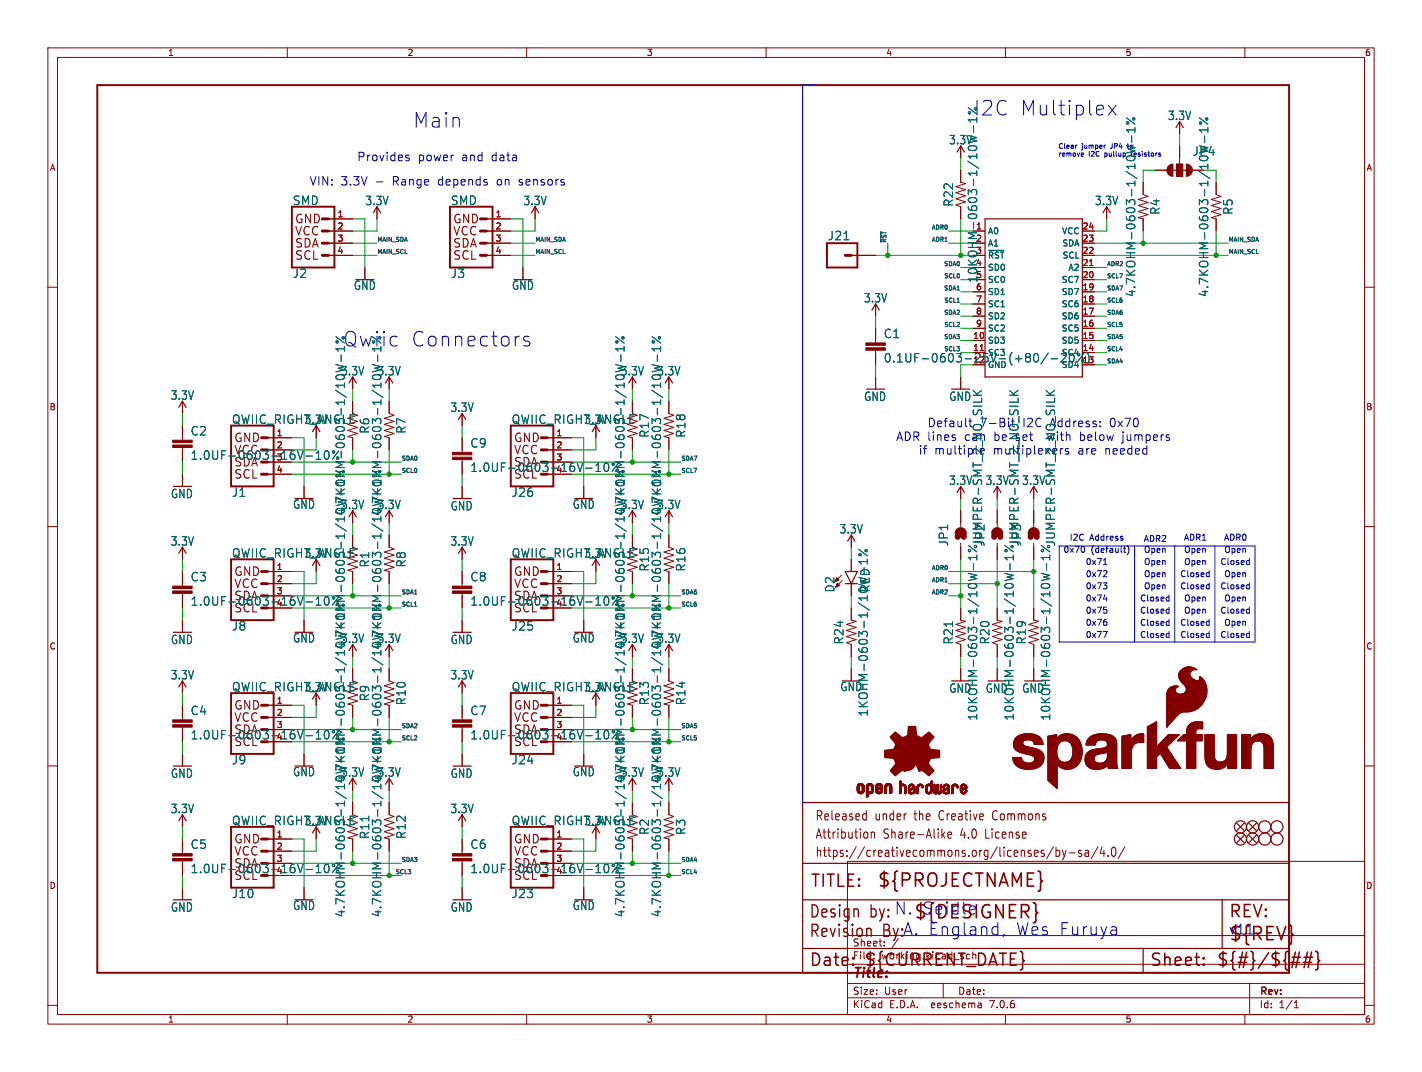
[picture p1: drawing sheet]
<svg xmlns="http://www.w3.org/2000/svg" width="297mm" height="224mm" viewBox="0 0 297 224" stroke-linecap="round" stroke-linejoin="round" font-family="sans-serif">
<defs><g id="words">
<g font-size="4.2" fill="#0000c2">
<text x="86.3" y="26.9">Main</text>
<text x="85.8" y="72.6">Connectors</text>
</g>
<g font-size="4.2" fill="#006464">
<text x="203.4" y="24.4">I2C Multiplex</text>
<text x="71.7" y="72.6">Qwiic</text>
</g>
<text font-size="3.8" fill="#840000" x="183.1" y="185.7">${PROJECTNAME}</text>
<text font-size="3.8" fill="#0000c2" x="256.5" y="196.9">${REV}</text>
<g font-size="3.5" fill="#840000">
<text x="169.2" y="185.7">TITLE:</text>
<text x="168.9" y="192.1">Design</text>
<text x="168.9" y="196.1">Revision</text>
<text x="256.5" y="192.1">REV:</text>
<text x="168.9" y="202.2">Date:</text>
<text x="180.3" y="202.2">${CURRENT_DATE}</text>
<text x="240" y="202.2">Sheet:</text>
<text x="254" y="202.2">${#}/${##}</text>
</g>
<g font-size="3.5" fill="#0000c2">
<text x="192.4" y="191.3">Seidle</text>
<text x="181.6" y="192.1">by: N.${DESIGNER}</text>
<text x="184.3" y="196.1">By:A. England,</text>
<text x="212" y="195.6">Wes Furuya</text>
</g>
<text font-size="2.8" fill="#0000c2" x="256.5" y="195.3">v11</text>
<text font-size="2.8" fill="#840000" x="178" y="204.8">Title:</text>
<g font-size="2.7" fill="#840000">
<text x="170.2" y="171.7">Released</text>
<text x="182.7" y="171.7">under</text>
<text x="191.1" y="171.7">the</text>
<text x="196.5" y="171.7">Creative</text>
<text x="208" y="171.7">Commons</text>
<text x="170.2" y="175.5">Attribution</text>
<text x="170.2" y="179.3">https://creativecommons.org/licenses/by-sa/4.0/</text>
<text x="184.5" y="175.5">Share-Alike</text>
<text x="200.8" y="175.5">4.0</text>
<text x="206.2" y="175.5">License</text>
</g>
<g font-size="2.5" fill="#006464">
<text x="243.9" y="25.3">3.3V</text>
<text x="198.1" y="30.4">3.3V</text>
<text x="249" y="32.7">JP4</text>
<text x="61.1" y="43">SMD</text>
<text x="76.2" y="43.1">3.3V</text>
<text x="94.1" y="43">SMD</text>
<text x="109.2" y="43.1">3.3V</text>
<text x="199.2" y="43.3" transform="rotate(-90 199.2 43.3)">R22</text>
<text x="228.6" y="43.1">3.3V</text>
<text x="242.4" y="45" transform="rotate(-90 242.4 45)">R4</text>
<text x="257.7" y="45" transform="rotate(-90 257.7 45)">R5</text>
<text x="172.8" y="50.4">J21</text>
<text x="61.1" y="58.3">J2</text>
<text x="94.1" y="58.3">J3</text>
<text x="204.3" y="59.2" transform="rotate(-90 204.3 59.2)">10KOHM-0603-1/10W-1%</text>
<text x="73.8" y="60.8">GND</text>
<text x="106.8" y="60.8">GND</text>
<text x="180.4" y="63.4">3.3V</text>
<text x="237.3" y="62.2" transform="rotate(-90 237.3 62.2)">4.7KOHM-0603-1/10W-1%</text>
<text x="252.6" y="62.2" transform="rotate(-90 252.6 62.2)">4.7KOHM-0603-1/10W-1%</text>
<text x="184.5" y="70.8">C1</text>
<text x="184.5" y="75.9">0.1UF-0603-25V-(+80/-20%)</text>
<text x="35.6" y="83.7">3.3V</text>
<text x="71.1" y="78.6">3.3V</text>
<text x="78.8" y="78.6">3.3V</text>
<text x="129.6" y="78.6">3.3V</text>
<text x="137.2" y="78.6">3.3V</text>
<text x="180.4" y="84">GND</text>
<text x="198.2" y="84">GND</text>
<text x="48.4" y="88.7">QWIIC_RIGHT_ANGLE</text>
<text x="63.5" y="88.8">3.3V</text>
<text x="94" y="86.3">3.3V</text>
<text x="106.8" y="88.7">QWIIC_RIGHT_ANGLE</text>
<text x="121.9" y="88.8">3.3V</text>
<text x="204.6" y="89.4">7-Bit</text>
<text x="219.4" y="89.4">Address:</text>
<text x="39.7" y="91.2">C2</text>
<text x="48.8" y="95.2">VCC</text>
<text x="77.3" y="90.7" transform="rotate(-90 77.3 90.7)">R6</text>
<text x="84.9" y="90.7" transform="rotate(-90 84.9 90.7)">R7</text>
<text x="98.1" y="93.7">C9</text>
<text x="135.7" y="91.5" transform="rotate(-90 135.7 91.5)">R17</text>
<text x="143.4" y="91.5" transform="rotate(-90 143.4 91.5)">R18</text>
<text x="195.1" y="95.2">multiple</text>
<text x="201.4" y="92.3">can</text>
<text x="207.4" y="95.2">multiplexers</text>
<text x="212.2" y="92.3">set</text>
<text x="219.1" y="92.3">with</text>
<text x="39.7" y="96.2">1.0UF-0603-16V-10%</text>
<text x="48.8" y="97.7">SDA</text>
<text x="98.1" y="98.8">1.0UF-0603-16V-10%</text>
<text x="107.2" y="100.3">SCL</text>
<text x="107.2" y="97.7">SDA</text>
<text x="198.1" y="101.5">3.3V</text>
<text x="205.8" y="101.5">3.3V</text>
<text x="213.4" y="101.5">3.3V</text>
<text x="35.6" y="104.3">GND</text>
<text x="48.4" y="104">J1</text>
<text x="61.1" y="106.5">GND</text>
<text x="71.1" y="106.6">3.3V</text>
<text x="72.2" y="107.9" transform="rotate(-90 72.2 107.9)">4.7KOHM-0603-1/10W-1%</text>
<text x="78.8" y="106.6">3.3V</text>
<text x="79.9" y="107.9" transform="rotate(-90 79.9 107.9)">4.7KOHM-0603-1/10W-1%</text>
<text x="94" y="106.8">GND</text>
<text x="106.8" y="104">J26</text>
<text x="119.5" y="106.5">GND</text>
<text x="129.6" y="106.6">3.3V</text>
<text x="130.7" y="107.9" transform="rotate(-90 130.7 107.9)">4.7KOHM-0603-1/10W-1%</text>
<text x="137.2" y="106.6">3.3V</text>
<text x="138.3" y="107.9" transform="rotate(-90 138.3 107.9)">4.7KOHM-0603-1/10W-1%</text>
<text x="175.3" y="111.7">3.3V</text>
<text x="35.6" y="114.2">3.3V</text>
<text x="48.4" y="116.7">QWIIC_RIGHT_ANGLE</text>
<text x="63.5" y="116.7">3.3V</text>
<text x="77.3" y="118.6" transform="rotate(-90 77.3 118.6)">R1</text>
<text x="84.9" y="118.6" transform="rotate(-90 84.9 118.6)">R8</text>
<text x="94" y="114.2">3.3V</text>
<text x="106.8" y="116.7">QWIIC_RIGHT_ANGLE</text>
<text x="121.9" y="116.7">3.3V</text>
<text x="135.7" y="119.5" transform="rotate(-90 135.7 119.5)">R15</text>
<text x="143.4" y="119.5" transform="rotate(-90 143.4 119.5)">R16</text>
<text x="198.2" y="114.2" transform="rotate(-90 198.2 114.2)">JP1</text>
<text x="205.3" y="114.2" transform="rotate(-90 205.3 114.2)">JUMPER-SMT_2_NO_SILK</text>
<text x="205.8" y="114.2" transform="rotate(-90 205.8 114.2)">JP2</text>
<text x="213" y="114.2" transform="rotate(-90 213 114.2)">JUMPER-SMT_2_NO_SILK</text>
<text x="213.5" y="114.2" transform="rotate(-90 213.5 114.2)">JP3</text>
<text x="220.6" y="114.2" transform="rotate(-90 220.6 114.2)">JUMPER-SMT_2_NO_SILK</text>
<text x="39.7" y="121.6">C3</text>
<text x="48.8" y="125.7">SDA</text>
<text x="98.1" y="121.6">C8</text>
<text x="107.2" y="125.7">SDA</text>
<text x="174.5" y="123.8" transform="rotate(-90 174.5 123.8)">D2</text>
<text x="181.8" y="123.8" transform="rotate(-90 181.8 123.8)">RED</text>
<text x="39.7" y="126.7">1.0UF-0603-16V-10%</text>
<text x="48.4" y="131.9">J8</text>
<text x="48.8" y="128.2">SCL</text>
<text x="98.1" y="126.7">1.0UF-0603-16V-10%</text>
<text x="106.8" y="131.9">J25</text>
<text x="107.2" y="128.2">SCL</text>
<text x="35.6" y="134.8">GND</text>
<text x="61.1" y="134.4">GND</text>
<text x="71.1" y="134.5">3.3V</text>
<text x="72.2" y="135.8" transform="rotate(-90 72.2 135.8)">4.7KOHM-0603-1/10W-1%</text>
<text x="78.8" y="134.5">3.3V</text>
<text x="79.9" y="135.8" transform="rotate(-90 79.9 135.8)">4.7KOHM-0603-1/10W-1%</text>
<text x="94" y="134.8">GND</text>
<text x="119.5" y="134.4">GND</text>
<text x="129.6" y="134.5">3.3V</text>
<text x="130.7" y="135.8" transform="rotate(-90 130.7 135.8)">4.7KOHM-0603-1/10W-1%</text>
<text x="137.2" y="134.5">3.3V</text>
<text x="138.3" y="135.8" transform="rotate(-90 138.3 135.8)">4.7KOHM-0603-1/10W-1%</text>
<text x="176.4" y="134.7" transform="rotate(-90 176.4 134.7)">R24</text>
<text x="199.2" y="134.7" transform="rotate(-90 199.2 134.7)">R21</text>
<text x="206.9" y="134.7" transform="rotate(-90 206.9 134.7)">R20</text>
<text x="214.5" y="134.7" transform="rotate(-90 214.5 134.7)">R19</text>
<text x="35.6" y="142.1">3.3V</text>
<text x="94" y="142.1">3.3V</text>
<text x="39.7" y="149.6">C4</text>
<text x="48.4" y="144.6">QWIIC_RIGHT_ANGLE</text>
<text x="63.5" y="144.7">3.3V</text>
<text x="77.3" y="146.6" transform="rotate(-90 77.3 146.6)">R9</text>
<text x="84.9" y="147.4" transform="rotate(-90 84.9 147.4)">R10</text>
<text x="98.1" y="149.6">C7</text>
<text x="106.8" y="144.6">QWIIC_RIGHT_ANGLE</text>
<text x="121.9" y="144.7">3.3V</text>
<text x="135.7" y="147.4" transform="rotate(-90 135.7 147.4)">R13</text>
<text x="143.4" y="147.4" transform="rotate(-90 143.4 147.4)">R14</text>
<text x="175.4" y="144.6">GND</text>
<text x="181.5" y="149.8" transform="rotate(-90 181.5 149.8)">1KOHM-0603-1/10W-1%</text>
<text x="198.2" y="144.9">GND</text>
<text x="205.8" y="144.9">GND</text>
<text x="213.4" y="144.9">GND</text>
<text x="39.7" y="154.7">1.0UF-0603-16V-10%</text>
<text x="48.8" y="153.6">SDA</text>
<text x="98.1" y="154.7">1.0UF-0603-16V-10%</text>
<text x="107.2" y="153.6">SDA</text>
<text x="204.3" y="150.6" transform="rotate(-90 204.3 150.6)">10KOHM-0603-1/10W-1%</text>
<text x="211.9" y="150.6" transform="rotate(-90 211.9 150.6)">10KOHM-0603-1/10W-1%</text>
<text x="219.6" y="150.6" transform="rotate(-90 219.6 150.6)">10KOHM-0603-1/10W-1%</text>
<text x="48.4" y="159.9">J9</text>
<text x="48.8" y="156.2">SCL</text>
<text x="106.8" y="159.9">J24</text>
<text x="107.2" y="156.2">SCL</text>
<text x="35.6" y="162.7">GND</text>
<text x="61.1" y="162.4">GND</text>
<text x="71.1" y="162.5">3.3V</text>
<text x="72.2" y="163.8" transform="rotate(-90 72.2 163.8)">4.7KOHM-0603-1/10W-1%</text>
<text x="78.8" y="162.5">3.3V</text>
<text x="79.9" y="163.8" transform="rotate(-90 79.9 163.8)">4.7KOHM-0603-1/10W-1%</text>
<text x="94" y="162.7">GND</text>
<text x="119.5" y="162.4">GND</text>
<text x="129.6" y="162.5">3.3V</text>
<text x="130.7" y="163.8" transform="rotate(-90 130.7 163.8)">4.7KOHM-0603-1/10W-1%</text>
<text x="137.2" y="162.5">3.3V</text>
<text x="138.3" y="163.8" transform="rotate(-90 138.3 163.8)">4.7KOHM-0603-1/10W-1%</text>
<text x="35.6" y="170.1">3.3V</text>
<text x="48.4" y="172.6">QWIIC_RIGHT_ANGLE</text>
<text x="63.5" y="172.6">3.3V</text>
<text x="94" y="170.1">3.3V</text>
<text x="106.8" y="172.6">QWIIC_RIGHT_ANGLE</text>
<text x="121.9" y="172.6">3.3V</text>
<text x="39.7" y="177.5">C5</text>
<text x="77.3" y="175.4" transform="rotate(-90 77.3 175.4)">R11</text>
<text x="84.9" y="175.4" transform="rotate(-90 84.9 175.4)">R12</text>
<text x="98.1" y="177.5">C6</text>
<text x="135.7" y="174.5" transform="rotate(-90 135.7 174.5)">R2</text>
<text x="143.4" y="174.5" transform="rotate(-90 143.4 174.5)">R3</text>
<text x="39.7" y="182.6">1.0UF-0603-16V-10%</text>
<text x="48.8" y="184.1">SCL</text>
<text x="48.8" y="181.6">SDA</text>
<text x="98.1" y="182.6">1.0UF-0603-16V-10%</text>
<text x="107.2" y="184.1">SCL</text>
<text x="107.2" y="181.6">SDA</text>
<text x="35.6" y="190.6">GND</text>
<text x="48.4" y="187.8">J10</text>
<text x="61.1" y="190.3">GND</text>
<text x="72.2" y="191.7" transform="rotate(-90 72.2 191.7)">4.7KOHM-0603-1/10W-1%</text>
<text x="79.9" y="191.7" transform="rotate(-90 79.9 191.7)">4.7KOHM-0603-1/10W-1%</text>
<text x="94" y="190.6">GND</text>
<text x="106.8" y="187.8">J23</text>
<text x="119.5" y="190.3">GND</text>
<text x="130.7" y="191.7" transform="rotate(-90 130.7 191.7)">4.7KOHM-0603-1/10W-1%</text>
<text x="138.3" y="191.7" transform="rotate(-90 138.3 191.7)">4.7KOHM-0603-1/10W-1%</text>
</g>
<g font-size="2.5" fill="#0000c2">
<text x="74.5" y="33.9">Provides</text>
<text x="87.3" y="33.9">power</text>
<text x="96.4" y="33.9">and</text>
<text x="102.7" y="33.9">data</text>
<text x="64.6" y="39">VIN: 3.3V</text>
<text x="82" y="39">Range</text>
<text x="91.6" y="39">depends</text>
<text x="104" y="39">on</text>
<text x="108.6" y="39">sensors</text>
<text x="193.7" y="89.4">Default</text>
<text x="213.6" y="89.4">I2C</text>
<text x="231.9" y="89.4">0x70</text>
<text x="187.1" y="92.3">ADR lines</text>
<text x="191.8" y="95.2">if</text>
<text x="207.6" y="92.3">be</text>
<text x="225.2" y="95.2">are</text>
<text x="225.9" y="92.3">below</text>
<text x="230.9" y="95.2">needed</text>
<text x="234.9" y="92.3">jumpers</text>
</g>
<g font-size="2.5" fill="#840000">
<text x="61.5" y="46.9">GND</text>
<text x="94.5" y="46.9">GND</text>
<text x="61.5" y="52">SDA</text>
<text x="61.5" y="49.5">VCC</text>
<text x="94.5" y="52">SDA</text>
<text x="94.5" y="49.5">VCC</text>
<text x="61.5" y="54.6">SCL</text>
<text x="94.5" y="54.6">SCL</text>
<text x="48.8" y="92.7">GND</text>
<text x="107.2" y="92.7">GND</text>
<text x="107.2" y="95.2">VCC</text>
<text x="48.8" y="100.3">SCL</text>
<text x="48.8" y="120.6">GND</text>
<text x="48.8" y="123.1">VCC</text>
<text x="107.2" y="120.6">GND</text>
<text x="107.2" y="123.1">VCC</text>
<text x="48.8" y="148.5">GND</text>
<text x="107.2" y="148.5">GND</text>
<text x="48.8" y="151.1">VCC</text>
<text x="107.2" y="151.1">VCC</text>
<text x="48.8" y="176.5">GND</text>
<text x="48.8" y="179">VCC</text>
<text x="107.2" y="176.5">GND</text>
<text x="107.2" y="179">VCC</text>
</g>
<g font-size="2.1" fill="#840000">
<text x="178" y="197.9">Sheet:</text>
<text x="186.2" y="197.9">/</text>
<text x="178" y="200.6">File:</text>
<text x="184.1" y="200.6">working.kicad_sch</text>
<text x="178" y="208">Size:</text>
<text x="184.7" y="208">User</text>
<text x="200" y="208">Date:</text>
<text x="263" y="208.2">Rev:</text>
<text x="178" y="210.8">KiCad</text>
<text x="185.7" y="210.8">E.D.A.</text>
<text x="194.6" y="210.8">eeschema</text>
<text x="207" y="210.8">7.0.6</text>
<text x="263" y="210.8">Id:</text>
<text x="267.1" y="210.8">1/1</text>
</g>
<g font-size="1.8" fill="#840000">
<text x="35" y="11.9">1</text>
<text x="85" y="11.9">2</text>
<text x="135" y="11.9">3</text>
<text x="185" y="11.9">4</text>
<text x="235" y="11.9">5</text>
<text x="285" y="11.9">6</text>
<text x="10.3" y="35.9">A</text>
<text x="285.3" y="35.9">A</text>
<text x="10.3" y="85.9">B</text>
<text x="285.3" y="85.9">B</text>
<text x="10.3" y="135.9">C</text>
<text x="285.3" y="135.9">C</text>
<text x="10.3" y="185.9">D</text>
<text x="285.3" y="185.9">D</text>
<text x="35" y="213.8">1</text>
<text x="85" y="213.8">2</text>
<text x="135" y="213.8">3</text>
<text x="185" y="213.8">4</text>
<text x="235" y="213.8">5</text>
<text x="285" y="213.8">6</text>
</g>
<g font-size="1.8" fill="#a90000">
<text x="70.4" y="45.5">1</text>
<text x="103.4" y="45.5">1</text>
<text x="70.4" y="48">2</text>
<text x="70.4" y="50.5">3</text>
<text x="70.4" y="53.1">4</text>
<text x="103.4" y="48">2</text>
<text x="103.4" y="50.5">3</text>
<text x="103.4" y="53.1">4</text>
<text x="203.8" y="50.5">2</text>
<text x="226" y="53.1">22</text>
<text x="226" y="50.5">23</text>
<text x="226" y="48">24</text>
<text x="226" y="58.2">20</text>
<text x="226" y="55.6">21</text>
<text x="203.8" y="60.7">6</text>
<text x="203.8" y="63.2">7</text>
<text x="203.8" y="65.8">8</text>
<text x="226" y="65.8">17</text>
<text x="226" y="63.2">18</text>
<text x="226" y="60.7">19</text>
<text x="203.2" y="70.9">10</text>
<text x="203.8" y="68.3">9</text>
<text x="226" y="70.9">15</text>
<text x="226" y="68.3">16</text>
<text x="57.7" y="91.2">1</text>
<text x="57.7" y="93.7">2</text>
<text x="116.1" y="91.2">1</text>
<text x="116.1" y="93.7">2</text>
<text x="57.7" y="98.8">4</text>
<text x="116.1" y="96.3">3</text>
<text x="57.7" y="119.1">1</text>
<text x="116.1" y="119.1">1</text>
<text x="57.7" y="121.7">2</text>
<text x="57.7" y="124.2">3</text>
<text x="116.1" y="121.7">2</text>
<text x="116.1" y="124.2">3</text>
<text x="57.7" y="147.1">1</text>
<text x="57.7" y="149.6">2</text>
<text x="116.1" y="147.1">1</text>
<text x="116.1" y="149.6">2</text>
<text x="57.7" y="152.1">3</text>
<text x="57.7" y="154.7">4</text>
<text x="116.1" y="152.1">3</text>
<text x="57.7" y="175">1</text>
<text x="57.7" y="177.5">2</text>
<text x="116.1" y="175">1</text>
<text x="116.1" y="177.5">2</text>
<text x="57.7" y="180.1">3</text>
<text x="116.1" y="180.1">3</text>
<text x="116.1" y="182.6">4</text>
</g>
<g font-size="1.8" fill="#006464">
<text x="203.8" y="48">1</text>
<text x="203.8" y="53.1">3</text>
<text x="206.2" y="49.1">A0</text>
<text x="206.2" y="51.7">A1</text>
<text x="221.7" y="49.1">VCC</text>
<text x="221.8" y="51.7">SDA</text>
<text x="203.8" y="55.6">4</text>
<text x="203.8" y="58.2">5</text>
<text x="206.2" y="54.2">~{RST}</text>
<text x="206.2" y="56.7">SD0</text>
<text x="206.2" y="59.3">SC0</text>
<text x="221.7" y="59.3">SC7</text>
<text x="221.8" y="54.2">SCL</text>
<text x="223.1" y="56.7">A2</text>
<text x="206.2" y="61.8">SD1</text>
<text x="206.2" y="64.4">SC1</text>
<text x="221.7" y="64.4">SC6</text>
<text x="221.7" y="61.8">SD7</text>
<text x="206.2" y="72">SD3</text>
<text x="206.2" y="66.9">SD2</text>
<text x="206.2" y="69.4">SC2</text>
<text x="221.7" y="72">SD5</text>
<text x="221.7" y="69.4">SC5</text>
<text x="221.7" y="66.9">SD6</text>
<text x="203.2" y="73.4">11</text>
<text x="203.2" y="75.9">12</text>
<text x="206.2" y="74.5">SC3</text>
<text x="206.2" y="77.1">GND</text>
<text x="221.7" y="77.1">SD4</text>
<text x="221.7" y="74.5">SC4</text>
<text x="226" y="75.9">13</text>
<text x="226" y="73.4">14</text>
<text x="57.7" y="96.3">3</text>
<text x="116.1" y="98.8">4</text>
<text x="57.7" y="126.7">4</text>
<text x="116.1" y="126.7">4</text>
<text x="116.1" y="154.7">4</text>
<text x="57.7" y="182.6">4</text>
</g>
<g font-size="1.8" fill="#0000c2">
<text x="223.3" y="113.1">I2C</text>
<text x="227.6" y="113.1">Address</text>
<text x="238.8" y="113.4">ADR2</text>
<text x="247.2" y="113.1">ADR1</text>
<text x="255.5" y="113.1">ADR0</text>
<text x="222" y="115.7">0x70</text>
<text x="226.7" y="118.2">0x71</text>
<text x="227.8" y="115.7">(default)</text>
<text x="238.8" y="118.2">Open</text>
<text x="238.8" y="115.7">Open</text>
<text x="247.2" y="118.2">Open</text>
<text x="247.2" y="115.7">Open</text>
<text x="254.8" y="118.2">Closed</text>
<text x="255.6" y="115.7">Open</text>
<text x="226.7" y="125.8">0x74</text>
<text x="226.7" y="123.3">0x73</text>
<text x="226.7" y="120.8">0x72</text>
<text x="238" y="125.8">Closed</text>
<text x="238.8" y="120.8">Open</text>
<text x="238.8" y="123.3">Open</text>
<text x="246.4" y="120.8">Closed</text>
<text x="246.4" y="123.3">Closed</text>
<text x="247.2" y="125.8">Open</text>
<text x="254.8" y="123.3">Closed</text>
<text x="255.6" y="120.8">Open</text>
<text x="255.6" y="125.8">Open</text>
<text x="226.7" y="128.4">0x75</text>
<text x="226.7" y="130.9">0x76</text>
<text x="238" y="128.4">Closed</text>
<text x="238" y="130.9">Closed</text>
<text x="246.4" y="130.9">Closed</text>
<text x="247.2" y="128.4">Open</text>
<text x="254.8" y="128.4">Closed</text>
<text x="255.6" y="130.9">Open</text>
<text x="226.7" y="133.5">0x77</text>
<text x="238" y="133.5">Closed</text>
<text x="246.4" y="133.5">Closed</text>
<text x="254.8" y="133.5">Closed</text>
</g>
<g font-size="1.4" fill="#0000c2">
<text x="221" y="31.1">Clear</text>
<text x="221" y="32.8">remove</text>
<text x="226" y="31.1">jumper</text>
<text x="227.4" y="32.8">I2C</text>
<text x="230.9" y="32.8">pullup</text>
<text x="232.2" y="31.1">JP4</text>
</g>
<g font-size="1.4" fill="#006464">
<text x="236" y="31.1">to</text>
<text x="236.7" y="32.8">resistors</text>
</g>
<g font-size="1.2" fill="#0f0f0f">
<text x="78.7" y="50.6">MAIN_SDA</text>
<text x="78.7" y="53.1">MAIN_SCL</text>
<text x="111.8" y="50.6">MAIN_SDA</text>
<text x="111.8" y="53.1">MAIN_SCL</text>
<text x="185.2" y="50.8" transform="rotate(-90 185.2 50.8)">~{RST}</text>
<text x="194.5" y="48">ADR0</text>
<text x="194.5" y="50.6">ADR1</text>
<text x="256.5" y="50.6">MAIN_SDA</text>
<text x="256.5" y="53.1">MAIN_SCL</text>
<text x="197" y="55.6">SDA0</text>
<text x="197.1" y="58.2">SCL0</text>
<text x="231.1" y="55.6">ADR2</text>
<text x="231.1" y="58.2">SCL7</text>
<text x="197" y="60.7">SDA1</text>
<text x="197" y="65.8">SDA2</text>
<text x="197.1" y="63.3">SCL1</text>
<text x="231.1" y="63.3">SCL6</text>
<text x="231.1" y="60.7">SDA7</text>
<text x="231.1" y="65.8">SDA6</text>
<text x="197" y="70.9">SDA3</text>
<text x="197.1" y="68.3">SCL2</text>
<text x="231.1" y="70.9">SDA5</text>
<text x="231.1" y="68.3">SCL5</text>
<text x="231.1" y="76">SDA4</text>
<text x="231.1" y="73.4">SCL4</text>
<text x="83.8" y="96.3">SDA0</text>
<text x="83.8" y="98.8">SCL0</text>
<text x="142.2" y="96.3">SDA7</text>
<text x="142.2" y="98.8">SCL7</text>
<text x="194.5" y="119.1">ADR0</text>
<text x="83.8" y="124.2">SDA1</text>
<text x="142.2" y="124.2">SDA6</text>
<text x="194.5" y="124.2">ADR2</text>
<text x="194.5" y="121.7">ADR1</text>
<text x="83.8" y="126.8">SCL1</text>
<text x="142.2" y="126.8">SCL6</text>
<text x="83.8" y="154.7">SCL2</text>
<text x="83.8" y="152.2">SDA2</text>
<text x="142.2" y="152.2">SDA5</text>
<text x="142.2" y="154.7">SCL5</text>
<text x="82.5" y="182.6">SCL3</text>
<text x="83.8" y="180.1">SDA3</text>
<text x="142.2" y="180.1">SDA4</text>
<text x="142.2" y="182.6">SCL4</text>
</g>
<text font-size="1.2" fill="#006464" x="197.1" y="73.4">SCL3</text>
</g></defs>
<g fill="none" stroke="#840000" stroke-width=".21">
<path d="M10 10h277v203.9h-277zM12 12h273v199.9h-273zM60 10v2M110 10v2M160 10v2M210 10v2M260 10v2M200.7 30.5v2.5M200.7 35.6v2.5l1 .3-2.1 .6 2.1 .6-2.1 .7 2.1 .6-2.1 .6 2.1 .7-2.1 .6 1.1 .4v2.5M238.8 38.1v2.5l1 .4-2.1 .7 2.1 .6-2.1 .6 2.1 .7-2.1 .6 2.1 .6-2.1 .7 1.1 .2v2.6M241.3 35.6h2.5M245.7 34.3h1.3v2.5h-1.3z"/>
<path d="M246.4 25.4v2.5M246.4 30.5v3.8M248.9 35.6h2.6M254 38.1v2.5l1 .4-2 .7 2 .6-2 .6 2 .7-2 .6 2 .6-2 .7 1 .2v2.6M10 60h2M68.6 45.7h5.1M68.6 48.3h5.1M68.6 50.8h5.1M68.6 53.3h5.1M76.2 55.9v2.5M78.7 43.2v2.5M101.6 45.7h5.1"/>
<path d="M101.6 48.3h5.1M101.6 50.8h5.1M101.6 53.3h5.1M109.2 55.9v2.5M111.8 43.2v2.5M177.8 53.3h5.1M203.2 48.3h2.5M203.2 50.8h2.5M203.2 53.3h2.5M203.2 58.4h2.5M203.2 55.9h2.5M226.1 48.3h2.5"/>
<path d="M226.1 50.8h2.5M226.1 53.3h2.5M226.1 58.4h2.5M226.1 55.9h2.5M231.1 43.2v2.5M285 60h2M73.7 78.7v2.6M81.3 78.7v2.6M132.1 78.7v2.6M139.7 78.7v2.6M182.9 63.5v2.5M182.9 68.6v3"/>
<path d="M182.9 73.2v3M182.9 78.7v2.6M200.7 78.7v2.6M203.2 71.1h2.5M203.2 68.6h2.5M203.2 66h2.5M203.2 63.5h2.5M203.2 61h2.5M226.1 71.1h2.5M226.1 76.2h2.5M226.1 73.7h2.5M226.1 68.6h2.5"/>
<path d="M226.1 66h2.5M226.1 63.5h2.5M226.1 61h2.5M38.1 83.8v2.6M38.1 88.9v3M38.1 93.5v3M38.1 99.1v2.5M55.9 91.4h5.1M55.9 94h5.1M55.9 96.5h5.1M55.9 99.1h5.1M66 88.9v2.5"/>
<path d="M72.6 89.9l2.1 .7-2.1 .6 1.1 .2v2.6M73.7 83.8v2.6M81.3 83.8v2.6l1 .3-2 .7 2 .6-2 .6 2 .7-2 .6 2 .7-2 .6 1 .2v2.6M96.5 86.4v2.5M96.5 91.4v3.1M96.5 96v3.1M114.3 91.4h5.1M114.3 94h5.1M114.3 96.5h5.1M114.3 99.1h5.1M124.5 88.9v2.5M131.1 89.9l2 .7-2 .6 1 .2v2.6"/>
<path d="M132.1 83.8v2.6M139.7 83.8v2.6l1 .3-2 .7 2 .6-2 .6 2 .7-2 .6 2 .7-2 .6 1 .2v2.6M10 110h2M38.1 114.3v2.5M38.1 119.4v3M55.9 119.4h5.1M63.5 101.6v2.5M66 116.8v2.6M72.6 117.9l2.1 .6-2.1 .6 1.1 .3v2.5M73.7 106.7v2.5M73.7 111.8v2.5M81.3 106.7v2.5"/>
<path d="M81.3 111.8v2.5l1 .4-2 .6 2 .7-2 .6 2 .6-2 .7 2 .6-2 .6 1 .3v2.5M96.5 101.6v2.5M96.5 114.3v2.5M96.5 119.4v3M114.3 119.4h5.1M121.9 101.6v2.5M124.5 116.8v2.6M131.1 117.9l2 .6-2 .6 1 .3v2.5M132.1 106.7v2.5M132.1 111.8v2.5M139.7 106.7v2.5M139.7 111.8v2.5l1 .4-2 .6 2 .7-2 .6 2 .6-2 .7 2 .6-2 .6 1 .3v2.5"/>
<path d="M177.8 111.8v2.5M177.8 116.8v2.6M200.7 101.6v2.5M200.7 106.7v3.4M200.7 113.4v3.4M208.3 101.6v2.5M208.3 106.7v3.4M208.3 113.4v3.4M215.9 101.6v2.5M215.9 106.7v3.4M215.9 113.4v3.4M285 110h2"/>
<path d="M38.1 124v3M38.1 129.5v2.6M55.9 121.9h5.1M55.9 124.5h5.1M55.9 127h5.1M63.5 129.5v2.6M73.7 134.6v2.6M73.7 139.7v2.5M81.3 134.6v2.6M81.3 139.7v2.5l1 .4-2 .7 2 .6-2 .6 2 .7-2 .6 2 .6-2 .7 1 .2v2.6M96.5 124v3M96.5 129.5v2.6"/>
<path d="M114.3 121.9h5.1M114.3 124.5h5.1M114.3 127h5.1M121.9 129.5v2.6M132.1 134.6v2.6M132.1 139.7v2.5M139.7 134.6v2.6M139.7 139.7v2.5l1 .4-2 .7 2 .6-2 .6 2 .7-2 .6 2 .6-2 .7 1 .2v2.6M175.8 120.1l-1.4 1.4M175.9 121.3l-1.4 1.4M177.8 121.9v2.6M177.8 127v2.5l1 .3-2 .6 2 .7-2 .6 2 .6-2 .7 2 .6-2 .6 1 .4v2.6"/>
<path d="M177.8 139.7v2.5M200.7 127v2.5l1 .3-2.1 .6 2.1 .7-2.1 .6 2.1 .6-2.1 .7 2.1 .6-2.1 .6 1.1 .4v2.6M200.7 139.7v2.5M208.3 127v2.5l1 .3-2 .6 2 .7-2 .6 2 .6-2 .7 2 .6-2 .6 1 .4v2.6M208.3 139.7v2.5M215.9 127v2.5l1 .3-2 .6 2 .7-2 .6 2 .6-2 .7 2 .6-2 .6 1 .4v2.6M215.9 139.7v2.5M10 160h2M38.1 142.2v2.6M38.1 147.3v3.1M38.1 151.9v3M38.1 157.5v2.5"/>
<path d="M55.9 147.3h5.1M55.9 149.9h5.1M55.9 152.4h5.1M55.9 154.9h5.1M63.5 157.5v2.5M66 144.8v2.5M72.6 145.8l2.1 .6-2.1 .7 1.1 .2v2.6M96.5 142.2v2.6M96.5 147.3v3.1M96.5 151.9v3M96.5 157.5v2.5M114.3 147.3h5.1"/>
<path d="M114.3 149.9h5.1M114.3 152.4h5.1M114.3 154.9h5.1M121.9 157.5v2.5M124.5 144.8v2.5M131.1 145.8l2 .6-2 .7 1 .2v2.6M285 160h2M38.1 170.2v2.5M38.1 175.3v3M38.1 179.8v3.1M55.9 175.3h5.1M55.9 177.8h5.1"/>
<path d="M66 172.7v2.6M72.6 173.7l2.1 .7-2.1 .6 1.1 .3v2.5M73.7 162.6v2.5M73.7 167.6v2.6M81.3 162.6v2.5M81.3 167.6v2.6l1 .4-2 .6 2 .6-2 .7 2 .6-2 .6 2 .7-2 .6 1 .3v2.5M96.5 170.2v2.5M96.5 175.3v3M96.5 179.8v3.1M114.3 175.3h5.1M114.3 177.8h5.1M124.5 172.7v2.6"/>
<path d="M131.1 173.7l2 .7-2 .6 1 .3v2.5M132.1 162.6v2.5M132.1 167.6v2.6M139.7 162.6v2.5M139.7 167.6v2.6l1 .4-2 .6 2 .6-2 .7 2 .6-2 .6 2 .7-2 .6 1 .3v2.5M177 179.9h108v32h-108zM180.5 170l.4 .1M180.9 169.3v2M180.9 171.2l-.4 .1M181.2 174v.9M182 173.8v1.3M182 174l.2-.2 .4 .1 .1 1.2"/>
<path d="M196.9 174.4l.5 .7M197.4 173.8l-.7 .7M198 174.4l.8-.1-.1-.4-.5-.1-.2 .3 .1 .9h.6M220 176.9l-1.4 2.5M220.6 177v1.9M220.6 177.7l.4-.1 .3 .4-.1 .8h-.6M221.9 177.6l.4 1.3M222.3 178.9l-.2 .5-.2 .1M222.7 177.6l-.4 1.3M223.3 178.2h1.2M225.9 177.7l-.4-.1-.2 .3v.3l.6 .1v.5h-.6M226.7 177.7h.6l.1 1.2"/>
<path d="M227.4 178.1l-.6 .1a.4 .4 0 0 0-.2 .3 .4 .4 0 0 0 .2 .4l.6-.1M229.3 176.9l-1.4 2.5M230.2 176.9l-.4 1.4h1M230.6 177.6v1.3M231.4 178.7v.2M232.4 177.1l.3-.1a1.34 1.34 0 0 1 0 1.9h-.2a1.44 1.44 0 0 1-.1-1.8zM234.9 176.9l-1.4 2.5M38.1 185.4v2.6M55.9 180.3h5.1M55.9 182.9h5.1M63.5 185.4v2.6M96.5 185.4v2.6"/>
<path d="M114.3 180.3h5.1M114.3 182.9h5.1M121.9 185.4v2.6M177 195.4h108M10 210h2M60 211.9v2M110 211.9v2M160 211.9v2M177 208.4h108M177 205.4h108M177 201.4h108M197 205.4v3"/>
<path d="M204.9 209.6l.1 .9M205 210.4l-.2 .1M205 209.9h-.2M210 211.9v2M260 211.9v2M261 205.4v6.5M270.3 210.5h.9M270.3 209.4l.4-.4v1.5M285 210h2"/>
</g>
<path d="M20.3 17.8h248.9v185.4h-248.9zM61 43.2h8.8v12.7h-8.8zM94 43.2h8.9v12.7h-8.9zM172.7 50.8h6.4v5.1h-6.4zM48.3 88.9h8.8v12.7h-8.8zM106.7 88.9h8.9v12.7h-8.9zM48.3 116.8h8.8v12.7h-8.8zM106.7 116.8h8.9v12.7h-8.9zM48.3 144.8h8.8v12.7h-8.8zM106.7 144.8h8.9v12.7h-8.9zM48.3 172.7h8.8v12.7h-8.8zM106.7 172.7h8.9v12.7h-8.9z" fill="none" stroke="#840000" stroke-width=".41"/>
<g fill="none" stroke="#840000" stroke-width=".61">
<path d="M67.3 45.7h1.3M67.3 48.3h1.3M67.3 50.8h1.3M67.3 53.3h1.3M100.3 45.7h1.3M100.3 48.3h1.3M100.3 50.8h1.3M100.3 53.3h1.3M176.5 53.3h1.3M54.6 91.4h1.3M54.6 99.1h1.3M113 91.4h1.3"/>
<path d="M113 94h1.3M54.6 119.4h1.3M113 119.4h1.3M54.6 121.9h1.3M113 121.9h1.3M54.6 147.3h1.3M54.6 149.9h1.3M113 147.3h1.3M113 149.9h1.3M54.6 175.3h1.3M54.6 177.8h1.3M113 175.3h1.3"/>
<path d="M113 177.8h1.3"/>
</g>
<g fill="none" stroke="#840000" stroke-width=".25">
<path d="M199.9 31.8l.8-1.3 .7 1.3M244.6 35.6h3.8M245.6 26.7l.8-1.3 .7 1.3M78 44.5l.7-1.3 .8 1.3M111 44.5l.8-1.3 .7 1.3M205.7 45.7h20.4v33h-20.4zM230.4 44.5l.7-1.3 .8 1.3M182.1 64.8l.8-1.3 .7 1.3M37.3 85.1l.8-1.3 .8 1.3M65.3 90.2l.7-1.3 .8 1.3M72.9 80l.8-1.3 .7 1.3M80.5 80l.8-1.3 .7 1.3"/>
<path d="M95.8 87.6l.7-1.2 .8 1.2M123.7 90.2l.8-1.3 .7 1.3M131.3 80l.8-1.3 .7 1.3M138.9 80l.8-1.3 .8 1.3M37.3 115.6l.8-1.3 .8 1.3M65.3 118.1l.7-1.3 .8 1.3M72.9 108l.8-1.3 .7 1.3M80.5 108l.8-1.3 .7 1.3M95.8 115.6l.7-1.3 .8 1.3M123.7 118.1l.8-1.3 .7 1.3M131.3 108l.8-1.3 .7 1.3M138.9 108l.8-1.3 .8 1.3"/>
<path d="M176.5 119.4h2.6l-1.3 2.5zM177 113l.8-1.2 .8 1.2M199.9 102.9l.8-1.3 .7 1.3M207.5 102.9l.8-1.3 .7 1.3M215.1 102.9l.8-1.3 .8 1.3M72.9 135.9l.8-1.3 .7 1.3M80.5 135.9l.8-1.3 .7 1.3M131.3 135.9l.8-1.3 .7 1.3M138.9 135.9l.8-1.3 .8 1.3M176.5 121.9h2.6M37.3 143.5l.8-1.3 .8 1.3M65.3 146.1l.7-1.3 .8 1.3"/>
<path d="M95.8 143.5l.7-1.3 .8 1.3M123.7 146.1l.8-1.3 .7 1.3M37.3 171.5l.8-1.3 .8 1.3M65.3 174l.7-1.3 .8 1.3M72.9 163.8l.8-1.2 .7 1.2M80.5 163.8l.8-1.2 .7 1.2M95.8 171.5l.7-1.3 .8 1.3M123.7 174l.8-1.3 .7 1.3M131.3 163.8l.8-1.2 .7 1.2M138.9 163.8l.8-1.2 .8 1.2M167.6 167.6h101.6v35.6h-101.6zM258.3 174.5l1.5 1.5"/>
<path d="M258.3 172l1.5 1.5M259.8 174.5l-1.5 1.5M259.8 172l-1.5 1.5M260.9 174.5l1.5 1.5M260.9 172l1.5 1.5M262.4 172l-1.5 1.5M262.4 174.5l-1.5 1.5M167.6 198.1h101.6M167.6 180.3h101.6M167.6 188h101.6M238.8 198.1v5.1M255.3 188v10.1"/>
<circle cx="259.1" cy="172.7" r="1.27"/>
<circle cx="259.1" cy="175.3" r="1.27"/>
<circle cx="261.6" cy="172.7" r="1.27"/>
<circle cx="261.6" cy="175.3" r="1.27"/>
<circle cx="264.2" cy="172.7" r="1.27"/>
<circle cx="264.2" cy="175.3" r="1.27"/>
<circle cx="266.7" cy="172.7" r="1.27"/>
<circle cx="266.7" cy="175.3" r="1.27"/>
</g>
<g fill="#840000" stroke="#840000" stroke-width=".21">
<path d="M36.1 179.3h4v.5h-4z"/>
<path d="M36.1 178.3h4v.5h-4z"/>
<path d="M94.5 95.5h4.1v.5h-4.1z"/>
<path d="M94.5 94.5h4.1v.5h-4.1z"/>
<path d="M36.1 151.4h4v.5h-4z"/>
<path d="M36.1 150.4h4v.5h-4z"/>
<path d="M94.5 123.4h4.1v.6h-4.1z"/>
<path d="M94.5 122.4h4.1v.5h-4.1z"/>
<path d="M36.1 123.4h4v.6h-4z"/>
<path d="M36.1 122.4h4v.5h-4z"/>
<path d="M94.5 179.3h4.1v.5h-4.1z"/>
<path d="M94.5 178.3h4.1v.5h-4.1z"/>
<path d="M94.5 151.4h4.1v.5h-4.1z"/>
<path d="M94.5 150.4h4.1v.5h-4.1z"/>
<path d="M36.1 93h4v.5h-4z"/>
<path d="M36.1 91.9h4v.6h-4z"/>
<path d="M224.1 157l1.9 .1-.4 1.9-1.7-.8z"/>
<path d="M239.6 151.8l2-1v5.2l2.4-2.5h2.3l-2.6 2.5 2.9 4.5h-2.3l-2-3.1-.7 .7v2.4h-2z"/>
<path d="M229 156.5l1.2-.2 .3 1-1.1 .3z"/>
<path d="M234.3 153.8l1.9-.3v1.3a2.34 2.34 0 0 1 2.7-1.5v1.8a2.13 2.13 0 0 0-2.6 2.6v2.8h-2z"/>
<path d="M251.7 153.5h1.9v2a7.9 7.9 0 0 0 .3 3.3 1.43 1.43 0 0 0 1.6 .3 1.43 1.43 0 0 0 .8-1.5v-4.1h2v7h-1.2a.52 .52 0 0 1-.6-.1 .52 .52 0 0 1-.1-.6v-.3a2.68 2.68 0 0 1-4.5 0l-.2-1.1z"/>
<path d="M259.3 153.5h1.2a.52 .52 0 0 1 .7 0 .52 .52 0 0 1 0 .7v.2a2.68 2.68 0 0 1 4.5 .1l.2 1 .1 5h-2v-2a7.9 7.9 0 0 0-.3-3.3 1.42 1.42 0 0 0-1.6-.3 1.42 1.42 0 0 0-.8 1.4v4.2h-2z"/>
<path d="M218.9 153.8l1.8-.3v.8a2.88 2.88 0 0 1 3-1 2.88 2.88 0 0 1 2.1 2.3l.2 1.5-1.9-.1a1.87 1.87 0 0 0-2.1-2.2 2.39 2.39 0 0 0-1.2 3 1.6 1.6 0 0 0 1.4 1.4 1.6 1.6 0 0 0 1.7-1l1.7 .8a2.81 2.81 0 0 1-4.8 .6v5.1l-1.9-1.7z"/>
<path d="M212.3 154a4.4 4.4 0 0 1 4.9 0l.6 .9 .1 .6h-1.9a1.39 1.39 0 0 0-2.3-.5 .88 .88 0 0 0 1 1 6.3 6.3 0 0 1 3 1.1 2.23 2.23 0 0 1-1.7 3.5 4 4 0 0 1-4.2-1.2l-.3-1.2h1.9a1.51 1.51 0 0 0 1.2 1.2 1.51 1.51 0 0 0 1.5-.7 .85 .85 0 0 0-.9-1 7.5 7.5 0 0 1-3.1-1.1 1.96 1.96 0 0 1 .2-2.6z"/>
<path d="M248.4 151.4a4.3 4.3 0 0 1 2.8-.6l-.1 1.4a.95 .95 0 0 0-1.3 .9v.4h1.3v1.3h-1.3v5.7h-2v-5.7h-1.9l.8-.9a.99 .99 0 0 1 1.1-.4v-.3a2.67 2.67 0 0 1 .6-1.8z"/>
<path d="M246.6 140.1a2.45 2.45 0 0 1 3.4-.2 1.05 1.05 0 0 0-1.4 .6 1.05 1.05 0 0 0 .7 1.4 .71 .71 0 0 0 .8 .3 .71 .71 0 0 0 .5-.8v-.1a3.8 3.8 0 0 1 .7 5.5 4.3 4.3 0 0 1-4.2 1.9 5.5 5.5 0 0 0-2.5 2.2l-.9 1.1v-6.4a1.94 1.94 0 0 1 2.5-2.2 .82 .82 0 0 0-.8 .9 .82 .82 0 0 0 1 .7 1.1 1.1 0 0 0 1.3-.6 1.1 1.1 0 0 0-.4-1.4 2.08 2.08 0 0 1-.7-2.9z"/>
<path d="M227.5 154.1a4.8 4.8 0 0 1 5.3 0 5.3 5.3 0 0 1 .4 3v2.3l.3 1.1h-1.4a.56 .56 0 0 1-.6-.1 .56 .56 0 0 1-.1-.5 3.3 3.3 0 0 1-4.4 0 2.19 2.19 0 0 1-.1-2.4 2.19 2.19 0 0 1 2.1-1l.4 1.1a.96 .96 0 0 0-.9 1.1 .96 .96 0 0 0 1.2 .7 1.68 1.68 0 0 0 1.6-2v-.3l-.8 .2-.3-1a.91 .91 0 0 0 1.1-1 .91 .91 0 0 0-1.3-.7 1.09 1.09 0 0 0-1.2 1h-2l.2-.8z"/>
<path d="M179 165.1h.4z"/>
<path d="M179 165l.4 .1z"/>
<path d="M179 165h.4z"/>
<path d="M179 164.9l.4 .1z"/>
<path d="M179 164.9h.4z"/>
<path d="M179 164.8l.4 .1z"/>
<path d="M179 164.8h.4z"/>
<path d="M179 164.7l.4 .1z"/>
<path d="M179 164.7h.4z"/>
<path d="M179 164.6l.4 .1z"/>
<path d="M179 164.6h.4z"/>
<path d="M179 164.5l.4 .1z"/>
<path d="M179 164.5h.4z"/>
<path d="M179 164.4l.4 .1z"/>
<path d="M179 164.4h.4z"/>
<path d="M179 164.3l.4 .1z"/>
<path d="M179.1 165.2h.4z"/>
<path d="M179.1 165.1l.3 .1z"/>
<path d="M179.1 165.1h.3z"/>
<path d="M179.1 164.3h.3z"/>
<path d="M179.1 164.3h.4z"/>
<path d="M179.1 165.3h.4z"/>
<path d="M179.1 165.2l.4 .1z"/>
<path d="M179.1 164.2l.4 .1z"/>
<path d="M179.1 164.2h.4z"/>
<path d="M179.1 165.3h.5z"/>
<path d="M179.1 164.1l.4 .1z"/>
<path d="M179.1 164.1h.5z"/>
<path d="M179.1 165.4h.5z"/>
<path d="M179.1 165.3l.5 .1z"/>
<path d="M179.1 165.4h.6z"/>
<path d="M179.1 164.1h.6z"/>
<path d="M179.1 165.4h1.3z"/>
<path d="M179.1 164l1.3 .1z"/>
<path d="M179.1 164h1.3z"/>
<path d="M179.2 165.5h1.2z"/>
<path d="M179.2 165.4l1.2 .1z"/>
<path d="M179.2 164h1.2z"/>
<path d="M179.2 163.9l1.1 .1z"/>
<path d="M179.2 165.5h1.1z"/>
<path d="M179.2 163.9h1.1z"/>
<path d="M179.2 165.5l1.1 .1z"/>
<path d="M179.2 165.6h1.1z"/>
<path d="M179.3 165.6h1z"/>
<path d="M179.3 163.9h1z"/>
<path d="M179.3 163.8l1 .1z"/>
<path d="M179.3 163.8h1z"/>
<path d="M179.3 165.6h.9z"/>
<path d="M179.3 163.8h.9z"/>
<path d="M179.3 165.6l.9 .1z"/>
<path d="M179.3 165.7h.9z"/>
<path d="M179.4 163.8h.8z"/>
<path d="M179.4 165.7h.8z"/>
<path d="M179.4 165.7h.7z"/>
<path d="M179.4 163.7l.7 .1z"/>
<path d="M179.4 163.7h.7z"/>
<path d="M179.5 165.7h.6z"/>
<path d="M179.5 163.7h.6z"/>
<path d="M179.5 165.7l.5 .1z"/>
<path d="M179.5 163.7h.5z"/>
<path d="M179.6 165.8h.4z"/>
<path d="M179.6 163.7h.4z"/>
<path d="M179.6 165.8h.3z"/>
<path d="M179.6 163.7h.3z"/>
<path d="M179.7 165.8h.2z"/>
<path d="M179.7 163.7h.2z"/>
<path d="M179.8 164.1h.6z"/>
<path d="M179.9 165.4h.5z"/>
<path d="M179.9 164.1h.5z"/>
<path d="M179.9 165.3l.5 .1z"/>
<path d="M180 165.3h.5z"/>
<path d="M180 164.1h.4z"/>
<path d="M180 164.1h.5z"/>
<path d="M180 164.1l.5 .1z"/>
<path d="M180 164.2h.5z"/>
<path d="M180.1 165.2l.4 .1z"/>
<path d="M180.1 164.2h.4z"/>
<path d="M180.1 165.2h.4z"/>
<path d="M180.1 164.3h.4z"/>
<path d="M180.1 164.2l.4 .1z"/>
<path d="M180.1 165.1l.4 .1z"/>
<path d="M180.1 165.1h.4z"/>
<path d="M180.1 165l.4 .1z"/>
<path d="M180.1 165h.4z"/>
<path d="M180.1 164.9l.4 .1z"/>
<path d="M180.1 164.9h.4z"/>
<path d="M180.1 164.8l.4 .1z"/>
<path d="M180.1 164.8h.4z"/>
<path d="M180.1 164.7l.4 .1z"/>
<path d="M180.1 164.7h.4z"/>
<path d="M180.1 164.6l.4 .1z"/>
<path d="M180.1 164.6h.4z"/>
<path d="M180.1 164.5l.4 .1z"/>
<path d="M180.1 164.5h.4z"/>
<path d="M180.1 164.4l.4 .1z"/>
<path d="M180.1 164.4h.4z"/>
<path d="M180.1 164.3l.4 .1z"/>
<path d="M181 166.4h.2z"/>
<path d="M181 166.4h.3z"/>
<path d="M181 166.3l.3 .1z"/>
<path d="M181 166.3h.3z"/>
<path d="M181 166.2l.3 .1z"/>
<path d="M181 166.2h.3z"/>
<path d="M181 166.1l.3 .1z"/>
<path d="M181 166.1h.3z"/>
<path d="M181 166l.3 .1z"/>
<path d="M181 166h.3z"/>
<path d="M181 165.9l.3 .1z"/>
<path d="M181 165.9h.3z"/>
<path d="M181 165.8l.3 .1z"/>
<path d="M181 165.8h.3z"/>
<path d="M181 165.8h.4z"/>
<path d="M181 165.7l.4 .1z"/>
<path d="M181 165.7h1z"/>
<path d="M181 165.7h1.1z"/>
<path d="M181 165.6l1.1 .1z"/>
<path d="M181 165.6h1.2z"/>
<path d="M181 165.5l1.3 .1z"/>
<path d="M181 165.5h1.3z"/>
<path d="M181 165.4l1.3 .1z"/>
<path d="M181 165.4h1.3z"/>
<path d="M181 165.4h.6z"/>
<path d="M181 165.4h.5z"/>
<path d="M181 165.3l.5 .1z"/>
<path d="M181 165.3h.5z"/>
<path d="M181 165.3h.4z"/>
<path d="M181 165.2l.4 .1z"/>
<path d="M181 165.2h.4z"/>
<path d="M181 165.2h.3z"/>
<path d="M181 165.1l.3 .1z"/>
<path d="M181 165.1h.3z"/>
<path d="M181 165l.3 .1z"/>
<path d="M181 165h.3z"/>
<path d="M181 164.9l.3 .1z"/>
<path d="M181 164.9h.3z"/>
<path d="M181 164.8l.3 .1z"/>
<path d="M181 164.8h.3z"/>
<path d="M181 164.7l.3 .1z"/>
<path d="M181 164.7h.3z"/>
<path d="M181 164.6l.3 .1z"/>
<path d="M181 164.6h.3z"/>
<path d="M181 164.5l.3 .1z"/>
<path d="M181 164.5h.3z"/>
<path d="M181 164.4l.3 .1z"/>
<path d="M181 164.4h.3z"/>
<path d="M181 164.3l.3 .1z"/>
<path d="M181 164.3h.3z"/>
<path d="M181 164.3h.4z"/>
<path d="M181 164.2l.4 .1z"/>
<path d="M181 166.5h.1z"/>
<path d="M181 166.4l.1 .1z"/>
<path d="M181 164.2h.4z"/>
<path d="M181 164.1l.5 .1z"/>
<path d="M181 164.1h.5z"/>
<path d="M181 164.1h.6z"/>
<path d="M181 164l1.3 .1z"/>
<path d="M181 164h1.3z"/>
<path d="M181.1 164h1.2z"/>
<path d="M181.1 163.9l1.2 .1z"/>
<path d="M181.1 163.9h1.2z"/>
<path d="M181.1 163.9h1.1z"/>
<path d="M181.2 163.9h1z"/>
<path d="M181.2 163.8l1 .1z"/>
<path d="M181.2 163.8h1z"/>
<path d="M181.2 163.8h.9z"/>
<path d="M181.3 163.8h.8z"/>
<path d="M181.3 163.7l.7 .1z"/>
<path d="M181.3 163.7h.7z"/>
<path d="M181.4 163.7h.6z"/>
<path d="M181.4 165.7l.5 .1z"/>
<path d="M181.4 163.7h.5z"/>
<path d="M181.5 165.8h.4z"/>
<path d="M181.5 163.7h.4z"/>
<path d="M181.5 163.7h.3z"/>
<path d="M181.6 165.8h.2z"/>
<path d="M181.6 163.7h.2z"/>
<path d="M181.7 164.1h.6z"/>
<path d="M181.8 165.4h.5z"/>
<path d="M181.8 165.4h.6z"/>
<path d="M181.8 164.1h.6z"/>
<path d="M181.9 165.3l.5 .1z"/>
<path d="M181.9 164.1h.5z"/>
<path d="M181.9 165.3h.5z"/>
<path d="M181.9 164.1l.5 .1z"/>
<path d="M181.9 164.2h.5z"/>
<path d="M182 165.3h.4z"/>
<path d="M182 165.2l.4 .1z"/>
<path d="M182 164.2h.4z"/>
<path d="M182 165.2h.4z"/>
<path d="M182 164.3h.4z"/>
<path d="M182 164.2l.4 .1z"/>
<path d="M182 165.1l.4 .1z"/>
<path d="M182 165.1h.4z"/>
<path d="M182 164.4h.4z"/>
<path d="M182 164.3l.4 .1z"/>
<path d="M182 165l.4 .1z"/>
<path d="M182 165h.4z"/>
<path d="M182 164.9l.4 .1z"/>
<path d="M182 164.9h.4z"/>
<path d="M182 164.8l.4 .1z"/>
<path d="M182 164.8h.4z"/>
<path d="M182 164.7l.4 .1z"/>
<path d="M182 164.7h.4z"/>
<path d="M182 164.6l.4 .1z"/>
<path d="M182 164.6h.4z"/>
<path d="M182 164.5l.4 .1z"/>
<path d="M182 164.5h.4z"/>
<path d="M182 164.4l.4 .1z"/>
<path d="M182.9 165.2h.4z"/>
<path d="M182.9 165.1l.4 .1z"/>
<path d="M182.9 165.1h.4z"/>
<path d="M182.9 165l.4 .1z"/>
<path d="M182.9 165h.5z"/>
<path d="M182.9 165h.6z"/>
<path d="M182.9 164.9l.7 .1z"/>
<path d="M182.9 164.9h.7z"/>
<path d="M182.9 164.9h.8z"/>
<path d="M182.9 164.9h.9z"/>
<path d="M182.9 164.8l.9 .1z"/>
<path d="M182.9 164.8h.9z"/>
<path d="M182.9 164.8h1z"/>
<path d="M182.9 164.8h1.1z"/>
<path d="M182.9 164.7l1.1 .1z"/>
<path d="M182.9 164.7h1.1z"/>
<path d="M182.9 164.7h1.2z"/>
<path d="M182.9 164.7h1.3z"/>
<path d="M182.9 164.6l1.3 .1z"/>
<path d="M182.9 164.6h1.3z"/>
<path d="M182.9 164.6h1.4z"/>
<path d="M182.9 164.6h.4z"/>
<path d="M182.9 164.6h.3z"/>
<path d="M182.9 164.5l.3 .1z"/>
<path d="M182.9 164.5h.3z"/>
<path d="M182.9 164.4l.3 .1z"/>
<path d="M182.9 164.4h.3z"/>
<path d="M182.9 164.4h.4z"/>
<path d="M182.9 164.3l.4 .1z"/>
<path d="M182.9 164.3h.4z"/>
<path d="M182.9 164.2l.4 .1z"/>
<path d="M182.9 165.3h.5z"/>
<path d="M182.9 165.3h.4z"/>
<path d="M182.9 165.2l.4 .1z"/>
<path d="M182.9 164.2h.4z"/>
<path d="M182.9 164.2h.5z"/>
<path d="M182.9 164.1l.5 .1z"/>
<path d="M182.9 164.1h.5z"/>
<path d="M182.9 165.3l.5 .1z"/>
<path d="M182.9 165.4h.6z"/>
<path d="M182.9 164.1h.6z"/>
<path d="M182.9 165.4h1.3z"/>
<path d="M183 165.4h1.2z"/>
<path d="M183 164l1.2 .1z"/>
<path d="M183 164h1.2z"/>
<path d="M183 165.5h1.2z"/>
<path d="M183 165.4l1.2 .1z"/>
<path d="M183 165.5h1.1z"/>
<path d="M183 163.9l1.2 .1z"/>
<path d="M183 165.5l1.1 .1z"/>
<path d="M183 163.9h1.2z"/>
<path d="M183.1 165.6h1z"/>
<path d="M183.1 163.9h1z"/>
<path d="M183.1 163.8l1 .1z"/>
<path d="M183.1 163.8h1z"/>
<path d="M183.1 165.6l.9 .1z"/>
<path d="M183.2 163.8h.9z"/>
<path d="M183.2 165.7h.8z"/>
<path d="M183.2 163.8h.8z"/>
<path d="M183.2 163.7l.8 .1z"/>
<path d="M183.2 163.7h.7z"/>
<path d="M183.3 165.7h.6z"/>
<path d="M183.3 163.7h.6z"/>
<path d="M183.3 165.7l.6 .1z"/>
<path d="M183.3 164.6h1z"/>
<path d="M183.4 164.6h.9z"/>
<path d="M183.4 163.7h.4z"/>
<path d="M183.4 165.8h.4z"/>
<path d="M183.4 165.8h.3z"/>
<path d="M183.5 165.8h.2z"/>
<path d="M183.5 164.6h.8z"/>
<path d="M183.5 163.7h.2z"/>
<path d="M183.5 164.5l.8 .1z"/>
<path d="M183.5 164.5h.8z"/>
<path d="M183.6 164.5h.7z"/>
<path d="M183.7 164.5h.6z"/>
<path d="M183.7 164.1h.5z"/>
<path d="M183.7 165.4h.5z"/>
<path d="M183.7 164.1h.6z"/>
<path d="M183.7 164.4l.6 .1z"/>
<path d="M183.7 164.4h.6z"/>
<path d="M183.8 165.3l.5 .1z"/>
<path d="M183.8 164.4h.5z"/>
<path d="M183.8 164.1h.5z"/>
<path d="M183.8 165.3h.5z"/>
<path d="M183.8 164.1l.5 .1z"/>
<path d="M183.8 164.2h.5z"/>
<path d="M183.9 165.3h.4z"/>
<path d="M183.9 164.2h.4z"/>
<path d="M183.9 164.4h.4z"/>
<path d="M183.9 165.2l.4 .1z"/>
<path d="M183.9 165.2h.4z"/>
<path d="M183.9 164.3l.4 .1z"/>
<path d="M183.9 164.3h.4z"/>
<path d="M183.9 164.2l.4 .1z"/>
<path d="M183.9 165.1l.4 .1z"/>
<path d="M183.9 165.1h.4z"/>
<path d="M184 165.1h.3z"/>
<path d="M184 165l.3 .1z"/>
<path d="M184 165h.3z"/>
<path d="M184.1 164.9l.2 .1z"/>
<path d="M184.1 164.9h.2z"/>
<path d="M184.8 165.7h.2z"/>
<path d="M184.8 165.7h.3z"/>
<path d="M184.8 165.6l.3 .1z"/>
<path d="M184.8 165.6h.3z"/>
<path d="M184.8 165.6h.4z"/>
<path d="M184.8 165.5l.4 .1z"/>
<path d="M184.8 165.5h.4z"/>
<path d="M184.8 165.4l.4 .1z"/>
<path d="M184.8 165.4h.4z"/>
<path d="M184.8 165.3l.4 .1z"/>
<path d="M184.8 165.3h.4z"/>
<path d="M184.8 165.2l.4 .1z"/>
<path d="M184.8 165.2h.4z"/>
<path d="M184.8 165.1l.4 .1z"/>
<path d="M184.8 165.1h.4z"/>
<path d="M184.8 165l.4 .1z"/>
<path d="M184.8 165h.4z"/>
<path d="M184.8 164.9l.4 .1z"/>
<path d="M184.8 164.9h.4z"/>
<path d="M184.8 164.8l.4 .1z"/>
<path d="M184.8 164.8h.4z"/>
<path d="M184.8 164.7l.4 .1z"/>
<path d="M184.8 164.7h.4z"/>
<path d="M184.8 164.6l.4 .1z"/>
<path d="M184.8 164.6h.4z"/>
<path d="M184.8 164.5l.4 .1z"/>
<path d="M184.8 164.5h.4z"/>
<path d="M184.8 164.4l.4 .1z"/>
<path d="M184.8 164.4h.4z"/>
<path d="M184.8 164.3l.4 .1z"/>
<path d="M184.8 164.3h.4z"/>
<path d="M184.8 164.2l.4 .1z"/>
<path d="M184.8 165.7l.1 .1z"/>
<path d="M184.8 164.2h.4z"/>
<path d="M184.8 164.2h.5z"/>
<path d="M184.8 164.1l.5 .1z"/>
<path d="M184.8 164.1h.5z"/>
<path d="M184.8 164.1h.6z"/>
<path d="M184.9 164.1h.6z"/>
<path d="M184.9 164l1.3 .1z"/>
<path d="M184.9 164h1.3z"/>
<path d="M184.9 164h1.2z"/>
<path d="M184.9 163.9l1.2 .1z"/>
<path d="M184.9 163.9h1.2z"/>
<path d="M185 163.9h1.1z"/>
<path d="M185 163.9h1z"/>
<path d="M185 163.8l1 .1z"/>
<path d="M185 163.8h1z"/>
<path d="M185.1 163.8h.8z"/>
<path d="M185.1 163.7l.8 .1z"/>
<path d="M185.2 163.7h.6z"/>
<path d="M185.3 163.7h.4z"/>
<path d="M185.4 163.7h.3z"/>
<path d="M185.4 163.7h.2z"/>
<path d="M185.6 164.1h.6z"/>
<path d="M185.7 164.1h.5z"/>
<path d="M185.7 164.1l.5 .1z"/>
<path d="M185.8 164.2h.4z"/>
<path d="M185.8 164.2l.4 .1z"/>
<path d="M185.8 164.3h.4z"/>
<path d="M185.8 165.7h.3z"/>
<path d="M185.8 165.7h.4z"/>
<path d="M185.8 165.6l.4 .1z"/>
<path d="M185.8 165.6h.4z"/>
<path d="M185.8 165.6h.5z"/>
<path d="M185.8 165.5l.5 .1z"/>
<path d="M185.8 165.5h.5z"/>
<path d="M185.8 165.4l.5 .1z"/>
<path d="M185.8 165.4h.5z"/>
<path d="M185.8 165.3l.5 .1z"/>
<path d="M185.8 165.3h.5z"/>
<path d="M185.8 165.2l.5 .1z"/>
<path d="M185.8 165.2h.5z"/>
<path d="M185.8 165.1l.5 .1z"/>
<path d="M185.8 165.1h.5z"/>
<path d="M185.8 165l.5 .1z"/>
<path d="M185.8 165h.5z"/>
<path d="M185.8 164.9l.5 .1z"/>
<path d="M185.8 164.9h.5z"/>
<path d="M185.8 164.8l.5 .1z"/>
<path d="M185.8 164.8h.5z"/>
<path d="M185.8 164.7l.5 .1z"/>
<path d="M185.8 164.7h.5z"/>
<path d="M185.8 164.6l.5 .1z"/>
<path d="M185.8 164.6h.5z"/>
<path d="M185.8 164.5l.5 .1z"/>
<path d="M185.8 164.5h.5z"/>
<path d="M185.8 164.4l.5 .1z"/>
<path d="M185.8 164.4h.5z"/>
<path d="M185.8 164.3l.5 .1z"/>
<path d="M185.8 164.3h.5z"/>
<path d="M185.9 165.7h.2z"/>
<path d="M185.9 165.7l.1 .1z"/>
<path d="M187.9 165.8h.1z"/>
<path d="M187.9 165.7l.2 .1z"/>
<path d="M187.9 163.3h.3z"/>
<path d="M187.9 165.7h.2z"/>
<path d="M187.9 165.7h.3z"/>
<path d="M187.9 165.6l.3 .1z"/>
<path d="M187.9 165.6h.3z"/>
<path d="M187.9 165.5l.3 .1z"/>
<path d="M187.9 165.5h.3z"/>
<path d="M187.9 165.4l.3 .1z"/>
<path d="M187.9 165.4h.3z"/>
<path d="M187.9 165.3l.3 .1z"/>
<path d="M187.9 165.3h.3z"/>
<path d="M187.9 165.2l.3 .1z"/>
<path d="M187.9 165.2h.3z"/>
<path d="M187.9 165.1l.3 .1z"/>
<path d="M187.9 165.1h.3z"/>
<path d="M187.9 165l.3 .1z"/>
<path d="M187.9 165h.3z"/>
<path d="M187.9 164.9l.3 .1z"/>
<path d="M187.9 164.9h.3z"/>
<path d="M187.9 164.8l.3 .1z"/>
<path d="M187.9 164.8h.3z"/>
<path d="M187.9 164.7l.3 .1z"/>
<path d="M187.9 164.7h.3z"/>
<path d="M187.9 164.6l.3 .1z"/>
<path d="M187.9 164.6h.3z"/>
<path d="M187.9 164.5l.3 .1z"/>
<path d="M187.9 164.5h.3z"/>
<path d="M187.9 164.4l.3 .1z"/>
<path d="M187.9 164.4h.3z"/>
<path d="M187.9 164.3l.3 .1z"/>
<path d="M187.9 164.3h.3z"/>
<path d="M187.9 164.3h.4z"/>
<path d="M187.9 164.2l.4 .1z"/>
<path d="M187.9 164.2h.4z"/>
<path d="M187.9 164.2h.5z"/>
<path d="M187.9 164.1l.5 .1z"/>
<path d="M187.9 164.1h.5z"/>
<path d="M187.9 164.1h.6z"/>
<path d="M187.9 164.1h1.2z"/>
<path d="M187.9 164l1.2 .1z"/>
<path d="M187.9 164h1.2z"/>
<path d="M187.9 164h1.1z"/>
<path d="M187.9 163.9l1.1 .1z"/>
<path d="M187.9 163.9h1.1z"/>
<path d="M187.9 163.9h1z"/>
<path d="M187.9 163.9h.3z"/>
<path d="M187.9 163.8l.3 .1z"/>
<path d="M187.9 163.8h.3z"/>
<path d="M187.9 163.7l.3 .1z"/>
<path d="M187.9 163.7h.3z"/>
<path d="M187.9 163.6l.3 .1z"/>
<path d="M187.9 163.6h.3z"/>
<path d="M187.9 163.5l.3 .1z"/>
<path d="M187.9 163.5h.3z"/>
<path d="M187.9 163.4l.3 .1z"/>
<path d="M187.9 163.4h.3z"/>
<path d="M187.9 163.3l.3 .1z"/>
<path d="M187.9 163.2l.3 .1z"/>
<path d="M187.9 163.2h.3z"/>
<path d="M188 163.2h.2z"/>
<path d="M188 163.1l.2 .1z"/>
<path d="M188.3 163.9h.6z"/>
<path d="M188.3 163.8l.6 .1z"/>
<path d="M188.3 163.8h.5z"/>
<path d="M188.4 163.8h.4z"/>
<path d="M188.6 164.1h.5z"/>
<path d="M188.7 164.1h.4z"/>
<path d="M188.8 164.1h.4z"/>
<path d="M188.8 164.1l.4 .1z"/>
<path d="M188.8 164.2h.4z"/>
<path d="M188.9 164.2h.3z"/>
<path d="M188.9 164.3h.3z"/>
<path d="M188.9 164.2l.3 .1z"/>
<path d="M189 164.4h.2z"/>
<path d="M189 164.3l.2 .1z"/>
<path d="M189 164.5h.2z"/>
<path d="M189 164.4l.2 .1z"/>
<path d="M189 165.8h.1z"/>
<path d="M189 165.7l.2 .1z"/>
<path d="M189 165.7h.2z"/>
<path d="M189 165.6l.2 .1z"/>
<path d="M189 165.6h.2z"/>
<path d="M189 165.5l.2 .1z"/>
<path d="M189 165.5h.2z"/>
<path d="M189 165.4l.2 .1z"/>
<path d="M189 165.4h.2z"/>
<path d="M189 165.3l.2 .1z"/>
<path d="M189 165.3h.2z"/>
<path d="M189 165.2l.2 .1z"/>
<path d="M189 165.2h.2z"/>
<path d="M189 165.1l.2 .1z"/>
<path d="M189 165.1h.2z"/>
<path d="M189 165l.2 .1z"/>
<path d="M189 165h.2z"/>
<path d="M189 164.9l.2 .1z"/>
<path d="M189 164.9h.2z"/>
<path d="M189 164.8l.2 .1z"/>
<path d="M189 164.8h.2z"/>
<path d="M189 164.7l.2 .1z"/>
<path d="M189 164.7h.2z"/>
<path d="M189 164.6l.2 .1z"/>
<path d="M189 164.6h.2z"/>
<path d="M189 164.5l.2 .1z"/>
<path d="M189.7 165.4h.3z"/>
<path d="M189.7 165.3l.3 .1z"/>
<path d="M189.7 165.3h.3z"/>
<path d="M189.7 165.2l.3 .1z"/>
<path d="M189.7 165.2h.3z"/>
<path d="M189.7 164.6h.2z"/>
<path d="M189.7 164.5l.2 .1z"/>
<path d="M189.7 164.5h.2z"/>
<path d="M189.7 164.5h.3z"/>
<path d="M189.7 164.4l.3 .1z"/>
<path d="M189.7 164.4h.3z"/>
<path d="M189.7 165.4h.4z"/>
<path d="M189.7 165.1l.4 .1z"/>
<path d="M189.7 165.1h.4z"/>
<path d="M189.7 164.6h.1z"/>
<path d="M189.7 165.5h.4z"/>
<path d="M189.7 165.4l.4 .1z"/>
<path d="M189.7 164.3l.3 .1z"/>
<path d="M189.7 164.3h.3z"/>
<path d="M189.7 165.5h.5z"/>
<path d="M189.7 165.1h.5z"/>
<path d="M189.7 165l.5 .1z"/>
<path d="M189.7 165h.6z"/>
<path d="M189.7 164.3h.4z"/>
<path d="M189.7 164.2l.4 .1z"/>
<path d="M189.7 164.2h.4z"/>
<path d="M189.8 165.5l.8 .1z"/>
<path d="M189.8 165.5h.4z"/>
<path d="M189.8 165h.5z"/>
<path d="M189.8 164.2h.3z"/>
<path d="M189.8 165.6h.8z"/>
<path d="M189.8 164.2h.4z"/>
<path d="M189.8 165h.6z"/>
<path d="M189.8 164.1l.4 .1z"/>
<path d="M189.8 164.9l.7 .1z"/>
<path d="M189.8 164.1h.4z"/>
<path d="M189.8 164.1h.5z"/>
<path d="M189.8 164.9h.7z"/>
<path d="M189.8 164.1h.6z"/>
<path d="M189.8 165.6l.8 .1z"/>
<path d="M189.8 164.1h1.1z"/>
<path d="M189.9 165.7h.7z"/>
<path d="M189.9 164.9h.6z"/>
<path d="M189.9 164.1h1z"/>
<path d="M189.9 164.9h.7z"/>
<path d="M189.9 164l1 .1z"/>
<path d="M189.9 164h1z"/>
<path d="M189.9 164.9h.8z"/>
<path d="M189.9 164h.9z"/>
<path d="M189.9 164.8l.8 .1z"/>
<path d="M190 164h.8z"/>
<path d="M190 165.7h.6z"/>
<path d="M190 163.9l.8 .1z"/>
<path d="M190 164.8h1.1z"/>
<path d="M190 163.9h.8z"/>
<path d="M190 165.7l.6 .1z"/>
<path d="M190 165.8h.6z"/>
<path d="M190 163.9h.7z"/>
<path d="M190.1 164.8h1z"/>
<path d="M190.1 165.8h.5z"/>
<path d="M190.1 163.9h.6z"/>
<path d="M190.1 165.8h.4z"/>
<path d="M190.1 163.8l.6 .1z"/>
<path d="M190.1 163.8h.5z"/>
<path d="M190.2 164.8h.9z"/>
<path d="M190.2 163.8h.4z"/>
<path d="M190.2 164.7l.9 .1z"/>
<path d="M190.2 164.7h.9z"/>
<path d="M190.3 164.7h.8z"/>
<path d="M190.3 165.5h.2z"/>
<path d="M190.3 163.8h.2z"/>
<path d="M190.4 165.5h.1z"/>
<path d="M190.4 164.7h.7z"/>
<path d="M190.4 164.6l.7 .1z"/>
<path d="M190.4 164.1h.6z"/>
<path d="M190.4 164.6h.7z"/>
<path d="M190.5 164.1h.5z"/>
<path d="M190.5 164.6h.6z"/>
<path d="M190.6 164.1h.4z"/>
<path d="M190.6 164.6h.5z"/>
<path d="M190.6 164.1l.4 .1z"/>
<path d="M190.6 164.2h.4z"/>
<path d="M190.7 164.2h.3z"/>
<path d="M190.7 164.5l.4 .1z"/>
<path d="M190.7 164.5h.4z"/>
<path d="M190.7 164.2l.3 .1z"/>
<path d="M190.7 164.3h.3z"/>
<path d="M190.7 164.8l.4 .1z"/>
<path d="M190.7 164.3h.4z"/>
<path d="M190.7 164.9h.4z"/>
<path d="M190.8 164.9h.3z"/>
<path d="M190.8 164.5h.3z"/>
<path d="M190.8 164.4h.3z"/>
<path d="M190.8 164.3l.3 .1z"/>
<path d="M190.8 165.8h.1z"/>
<path d="M190.8 165.7l.2 .1z"/>
<path d="M190.8 165.7h.2z"/>
<path d="M190.8 165.7h.3z"/>
<path d="M190.8 165.6l.3 .1z"/>
<path d="M190.8 165.6h.3z"/>
<path d="M190.8 165.5l.3 .1z"/>
<path d="M190.8 165.5h.3z"/>
<path d="M190.8 165.4l.3 .1z"/>
<path d="M190.8 165.4h.3z"/>
<path d="M190.8 165.3l.3 .1z"/>
<path d="M190.8 165.3h.3z"/>
<path d="M190.8 165.2l.3 .1z"/>
<path d="M190.8 165.2h.3z"/>
<path d="M190.8 165.1l.3 .1z"/>
<path d="M190.8 165.1h.3z"/>
<path d="M190.8 165l.3 .1z"/>
<path d="M190.8 165h.3z"/>
<path d="M190.8 164.9l.3 .1z"/>
<path d="M190.8 164.4l.3 .1z"/>
<path d="M191.5 165.8h.1z"/>
<path d="M191.5 165.8h.2z"/>
<path d="M191.5 165.7l.2 .1z"/>
<path d="M191.5 165.7h.2z"/>
<path d="M191.5 165.7h.3z"/>
<path d="M191.5 165.6l.3 .1z"/>
<path d="M191.5 165.6h.3z"/>
<path d="M191.5 165.5l.3 .1z"/>
<path d="M191.5 165.5h.3z"/>
<path d="M191.5 165.4l.3 .1z"/>
<path d="M191.5 165.4h.3z"/>
<path d="M191.5 165.3l.3 .1z"/>
<path d="M191.5 165.3h.3z"/>
<path d="M191.5 165.2l.3 .1z"/>
<path d="M191.5 165.2h.3z"/>
<path d="M191.5 165.1l.3 .1z"/>
<path d="M191.5 165.1h.3z"/>
<path d="M191.5 165l.3 .1z"/>
<path d="M191.5 165h.3z"/>
<path d="M191.5 164.9l.3 .1z"/>
<path d="M191.5 164.9h.3z"/>
<path d="M191.5 164.8l.3 .1z"/>
<path d="M191.5 164.8h.3z"/>
<path d="M191.5 164.7l.3 .1z"/>
<path d="M191.5 164.7h.3z"/>
<path d="M191.5 164.6l.3 .1z"/>
<path d="M191.5 164.6h.3z"/>
<path d="M191.5 164.5l.3 .1z"/>
<path d="M191.5 164.5h.3z"/>
<path d="M191.5 164.4l.3 .1z"/>
<path d="M191.5 164.4h.3z"/>
<path d="M191.5 164.3l.3 .1z"/>
<path d="M191.5 164.3h.3z"/>
<path d="M191.5 164.3h.4z"/>
<path d="M191.6 164.2l.3 .1z"/>
<path d="M191.6 164.2h.3z"/>
<path d="M191.6 164.2h.4z"/>
<path d="M191.6 164.1l.4 .1z"/>
<path d="M191.6 164.1h.4z"/>
<path d="M191.6 164.1h.5z"/>
<path d="M191.6 164.1h.6z"/>
<path d="M191.6 164.1h1.2z"/>
<path d="M191.7 164.1h1z"/>
<path d="M191.7 164l1 .1z"/>
<path d="M191.7 164h1z"/>
<path d="M191.8 164h.8z"/>
<path d="M191.8 163.9l.8 .1z"/>
<path d="M191.8 163.9h.8z"/>
<path d="M191.9 163.9h.7z"/>
<path d="M191.9 163.9h.6z"/>
<path d="M191.9 163.8l.6 .1z"/>
<path d="M191.9 163.8h.6z"/>
<path d="M192 163.8h.4z"/>
<path d="M192.1 163.8h.1z"/>
<path d="M192.2 164.1h.6z"/>
<path d="M192.3 164.1h.5z"/>
<path d="M192.4 164.1h.4z"/>
<path d="M192.4 164.1l.4 .1z"/>
<path d="M192.4 164.2h.4z"/>
<path d="M192.5 164.2h.3z"/>
<path d="M192.5 164.2l.4 .1z"/>
<path d="M192.5 164.3h.4z"/>
<path d="M192.6 164.3h.3z"/>
<path d="M192.6 164.3l.3 .1z"/>
<path d="M192.6 164.4h.3z"/>
<path d="M192.6 164.5h.2z"/>
<path d="M192.6 164.5h.3z"/>
<path d="M192.6 164.4l.3 .1z"/>
<path d="M192.6 164.5l.1 .1z"/>
<path d="M193.3 165.1h.3z"/>
<path d="M193.3 165l.3 .1z"/>
<path d="M193.3 165h.3z"/>
<path d="M193.3 164.9l.3 .1z"/>
<path d="M193.3 164.9h.3z"/>
<path d="M193.3 164.8l.3 .1z"/>
<path d="M193.3 164.8h.3z"/>
<path d="M193.3 164.7l.3 .1z"/>
<path d="M193.3 164.7h.3z"/>
<path d="M193.3 164.6l.3 .1z"/>
<path d="M193.3 164.6h.3z"/>
<path d="M193.3 164.5l.3 .1z"/>
<path d="M193.3 164.5h.3z"/>
<path d="M193.3 165.2h.3z"/>
<path d="M193.3 165.1l.3 .1z"/>
<path d="M193.3 164.4l.3 .1z"/>
<path d="M193.3 164.4h.3z"/>
<path d="M193.3 165.2l.3 .1z"/>
<path d="M193.4 165.3h.2z"/>
<path d="M193.4 164.4h.2z"/>
<path d="M193.4 164.3l.2 .1z"/>
<path d="M193.4 164.3h.2z"/>
<path d="M193.4 165.4h.3z"/>
<path d="M193.4 165.3l.3 .1z"/>
<path d="M193.4 165.3h.3z"/>
<path d="M193.4 164.3h.3z"/>
<path d="M193.4 164.2l.3 .1z"/>
<path d="M193.4 164.2h.3z"/>
<path d="M193.4 165.4l.4 .1z"/>
<path d="M193.4 165.4h.4z"/>
<path d="M193.4 164.2h.4z"/>
<path d="M193.4 165.5h.4z"/>
<path d="M193.4 164.1l.4 .1z"/>
<path d="M193.4 165.5h.5z"/>
<path d="M193.4 164.1h.4z"/>
<path d="M193.4 164.1h.5z"/>
<path d="M193.5 165.5l1.1 .1z"/>
<path d="M193.5 165.5h.5z"/>
<path d="M193.5 164.1h.4z"/>
<path d="M193.5 165.6h1.1z"/>
<path d="M193.5 164.1h.5z"/>
<path d="M193.5 164.1h1.2z"/>
<path d="M193.5 165.6h1z"/>
<path d="M193.5 164l1.2 .1z"/>
<path d="M193.5 164h1.2z"/>
<path d="M193.5 165.6l1 .1z"/>
<path d="M193.6 165.7h.9z"/>
<path d="M193.6 164h1.1z"/>
<path d="M193.6 165.7h.8z"/>
<path d="M193.6 163.9l1.1 .1z"/>
<path d="M193.6 163.9h1.1z"/>
<path d="M193.7 165.7h.7z"/>
<path d="M193.7 163.9h1z"/>
<path d="M193.7 165.7l.7 .1z"/>
<path d="M193.7 163.9h.6z"/>
<path d="M193.7 165.8h.6z"/>
<path d="M193.7 163.8l.6 .1z"/>
<path d="M193.8 165.8h.5z"/>
<path d="M193.8 163.8h.5z"/>
<path d="M193.8 165.8h.4z"/>
<path d="M193.8 163.8h.4z"/>
<path d="M193.9 163.8h.2z"/>
<path d="M194 164.1h.7z"/>
<path d="M194.1 165.5h.5z"/>
<path d="M194.1 164.1h.6z"/>
<path d="M194.2 164.1h.5z"/>
<path d="M194.2 165.5h.4z"/>
<path d="M194.2 164.1l.5 .1z"/>
<path d="M194.2 165.4l.4 .1z"/>
<path d="M194.2 164.2h.5z"/>
<path d="M194.3 164.2h.4z"/>
<path d="M194.3 165.4h.3z"/>
<path d="M194.3 164.2l.4 .1z"/>
<path d="M194.3 165.4h.4z"/>
<path d="M194.3 164.3h.4z"/>
<path d="M194.3 165.3l.4 .1z"/>
<path d="M194.4 165.3h.3z"/>
<path d="M194.4 164.3h.3z"/>
<path d="M194.4 163.9h.3z"/>
<path d="M194.4 163.8l.3 .1z"/>
<path d="M194.4 165.2l.3 .1z"/>
<path d="M194.4 165.2h.3z"/>
<path d="M194.4 165.1h.3z"/>
<path d="M194.4 165l.3 .1z"/>
<path d="M194.4 165h.3z"/>
<path d="M194.4 164.9l.3 .1z"/>
<path d="M194.4 164.9h.3z"/>
<path d="M194.4 164.8h.3z"/>
<path d="M194.4 164.7l.3 .1z"/>
<path d="M194.4 164.7h.3z"/>
<path d="M194.4 164.6h.3z"/>
<path d="M194.4 164.5h.3z"/>
<path d="M194.4 164.4l.3 .1z"/>
<path d="M194.4 164.4h.3z"/>
<path d="M194.4 164.3l.3 .1z"/>
<path d="M194.4 163.8h.3z"/>
<path d="M194.4 163.7l.3 .1z"/>
<path d="M194.4 163.7h.3z"/>
<path d="M194.4 163.6l.3 .1z"/>
<path d="M194.4 163.6h.3z"/>
<path d="M194.4 163.5h.3z"/>
<path d="M194.4 163.4h.3z"/>
<path d="M194.4 163.3h.3z"/>
<path d="M194.4 165.1l.3 .1z"/>
<path d="M194.4 164.8l.3 .1z"/>
<path d="M194.4 164.6l.3 .1z"/>
<path d="M194.4 164.5l.3 .1z"/>
<path d="M194.4 163.5l.3 .1z"/>
<path d="M194.4 163.4l.3 .1z"/>
<path d="M194.4 163.3l.3 .1z"/>
<path d="M194.4 163.2l.3 .1z"/>
<path d="M194.4 163.2h.3z"/>
<path d="M194.5 163.2h.2z"/>
<path d="M194.6 163.1l.1 .1z"/>
<path d="M195 165.3h.3z"/>
<path d="M195 165.2l.3 .1z"/>
<path d="M195 165.2h.3z"/>
<path d="M195 165.1l.3 .1z"/>
<path d="M195 165.1h.3z"/>
<path d="M195 165l.3 .1z"/>
<path d="M195 165h.3z"/>
<path d="M195 164.9l.3 .1z"/>
<path d="M195 164.9h.3z"/>
<path d="M195 164.8l.3 .1z"/>
<path d="M195 164.8h.3z"/>
<path d="M195 164.7l.3 .1z"/>
<path d="M195 164.7h.3z"/>
<path d="M195 164.6l.3 .1z"/>
<path d="M195 164.6h.3z"/>
<path d="M195 164.5l.3 .1z"/>
<path d="M195 164.5h.3z"/>
<path d="M195 164.4l.3 .1z"/>
<path d="M195 164.4h.3z"/>
<path d="M195 164.3l.3 .1z"/>
<path d="M195 164.3h.3z"/>
<path d="M195 164.2l.3 .1z"/>
<path d="M195 164.2h.3z"/>
<path d="M195 164.1l.3 .1z"/>
<path d="M195 164.1h.3z"/>
<path d="M195 164l.3 .1z"/>
<path d="M195 164h.3z"/>
<path d="M195 165.5h.3z"/>
<path d="M195 165.4l.3 .1z"/>
<path d="M195 165.4h.3z"/>
<path d="M195 165.3l.3 .1z"/>
<path d="M195 163.9l.3 .1z"/>
<path d="M195 163.9h.3z"/>
<path d="M195 165.5h.4z"/>
<path d="M195 165.5h1.6z"/>
<path d="M195 165.6h1.6z"/>
<path d="M195 165.5l1.6 .1z"/>
<path d="M195.1 165.6h1.5z"/>
<path d="M195.1 163.9h.2z"/>
<path d="M195.1 165.6l1.5 .1z"/>
<path d="M195.1 165.7h1.5z"/>
<path d="M195.1 165.7h1.4z"/>
<path d="M195.1 163.8l.2 .1z"/>
<path d="M195.2 165.7h1.3z"/>
<path d="M195.2 165.7h.6z"/>
<path d="M195.2 165.7l.5 .1z"/>
<path d="M195.2 165.8h.5z"/>
<path d="M195.3 165.8h.4z"/>
<path d="M195.3 165.8h.3z"/>
<path d="M195.5 165.5h.6z"/>
<path d="M195.6 165.5h.5z"/>
<path d="M195.6 165.5h.4z"/>
<path d="M195.6 165.4l.4 .1z"/>
<path d="M195.6 165.4h.4z"/>
<path d="M195.7 165.4h.3z"/>
<path d="M195.7 165.3l.3 .1z"/>
<path d="M195.7 165.3h.3z"/>
<path d="M195.7 165.2h.3z"/>
<path d="M195.7 165.1l.3 .1z"/>
<path d="M195.7 165.1h.3z"/>
<path d="M195.7 165h.3z"/>
<path d="M195.7 164.9l.3 .1z"/>
<path d="M195.7 164.9h.3z"/>
<path d="M195.7 165.2l.3 .1z"/>
<path d="M195.7 165l.3 .1z"/>
<path d="M195.7 164.8l.3 .1z"/>
<path d="M195.7 164.8h.3z"/>
<path d="M195.7 164.7l.3 .1z"/>
<path d="M195.7 164.7h.3z"/>
<path d="M195.7 164.6l.3 .1z"/>
<path d="M195.7 164.6h.3z"/>
<path d="M195.7 164.5l.3 .1z"/>
<path d="M195.7 164.5h.3z"/>
<path d="M195.7 164.4l.3 .1z"/>
<path d="M195.7 164.4h.3z"/>
<path d="M195.7 164.3l.3 .1z"/>
<path d="M195.7 164.3h.3z"/>
<path d="M195.7 164.2l.3 .1z"/>
<path d="M195.7 164.2h.3z"/>
<path d="M195.7 164.1l.3 .1z"/>
<path d="M195.7 164.1h.3z"/>
<path d="M195.7 164l.3 .1z"/>
<path d="M195.7 164h.3z"/>
<path d="M195.7 163.9l.3 .1z"/>
<path d="M195.7 163.9h.3z"/>
<path d="M195.8 163.9h.2z"/>
<path d="M195.8 165.7h.7z"/>
<path d="M195.8 163.8l.2 .1z"/>
<path d="M195.9 163.8h.1z"/>
<path d="M195.9 165.7l.5 .1z"/>
<path d="M195.9 165.8h.5z"/>
<path d="M196 165.8h.4z"/>
<path d="M196 165.8h.3z"/>
<path d="M196.2 165.5h.4z"/>
<path d="M196.3 165.5h.4z"/>
<path d="M196.3 165.4l.4 .1z"/>
<path d="M196.3 165.4h.4z"/>
<path d="M196.4 165.4h.3z"/>
<path d="M196.4 165.3l.3 .1z"/>
<path d="M196.4 165.3h.3z"/>
<path d="M196.4 165.2l.3 .1z"/>
<path d="M196.4 165.2h.3z"/>
<path d="M196.4 165.1l.3 .1z"/>
<path d="M196.4 165.1h.3z"/>
<path d="M196.4 165l.3 .1z"/>
<path d="M196.4 165h.3z"/>
<path d="M196.4 164.9l.3 .1z"/>
<path d="M196.4 164.9h.3z"/>
<path d="M196.4 164.8l.3 .1z"/>
<path d="M196.4 164.8h.3z"/>
<path d="M196.4 164.7l.3 .1z"/>
<path d="M196.4 164.7h.3z"/>
<path d="M196.4 164.6l.3 .1z"/>
<path d="M196.4 164.6h.3z"/>
<path d="M196.4 164.5l.3 .1z"/>
<path d="M196.4 164.5h.3z"/>
<path d="M196.4 164.4l.3 .1z"/>
<path d="M196.4 164.4h.3z"/>
<path d="M196.4 164.3l.3 .1z"/>
<path d="M196.4 164.3h.3z"/>
<path d="M196.4 164.2l.3 .1z"/>
<path d="M196.4 164.2h.3z"/>
<path d="M196.4 164.1l.3 .1z"/>
<path d="M196.4 164.1h.3z"/>
<path d="M196.4 164l.3 .1z"/>
<path d="M196.4 164h.3z"/>
<path d="M196.4 163.9l.3 .1z"/>
<path d="M196.4 163.9h.3z"/>
<path d="M196.5 163.9h.2z"/>
<path d="M196.5 163.8l.2 .1z"/>
<path d="M196.9 165.4h.4z"/>
<path d="M196.9 165.3l.4 .1z"/>
<path d="M196.9 165.3h.4z"/>
<path d="M196.9 165.2l.4 .1z"/>
<path d="M196.9 165.2h.4z"/>
<path d="M197 165.4h.3z"/>
<path d="M197 165.2h.3z"/>
<path d="M197 165.1l.3 .1z"/>
<path d="M197 165.1h.3z"/>
<path d="M197 164.6h.1z"/>
<path d="M197 164.5l.1 .1z"/>
<path d="M197 164.5h.2z"/>
<path d="M197 164.4l.3 .1z"/>
<path d="M197 164.4h.3z"/>
<path d="M197 165.4l.3 .1z"/>
<path d="M197 165.1h.4z"/>
<path d="M197 164.3l.3 .1z"/>
<path d="M197 164.3h.3z"/>
<path d="M197 165.5h.3z"/>
<path d="M197 165.5h.4z"/>
<path d="M197 165.5h.8z"/>
<path d="M197 165.5h.5z"/>
<path d="M197 165l.5 .1z"/>
<path d="M197 165h.5z"/>
<path d="M197 164.2l.3 .1z"/>
<path d="M197 164.2h.3z"/>
<path d="M197 165.6h.8z"/>
<path d="M197 165.5l.8 .1z"/>
<path d="M197 164.2h.4z"/>
<path d="M197 165h.6z"/>
<path d="M197 165h.7z"/>
<path d="M197 164.1l.4 .1z"/>
<path d="M197.1 165.6h.7z"/>
<path d="M197.1 165h.6z"/>
<path d="M197.1 164.1h.4z"/>
<path d="M197.1 164.9l.6 .1z"/>
<path d="M197.1 164.9h.6z"/>
<path d="M197.1 164.1h.5z"/>
<path d="M197.1 165.6l.7 .1z"/>
<path d="M197.1 164.1h1.1z"/>
<path d="M197.1 165.7h.7z"/>
<path d="M197.1 164.9h.7z"/>
<path d="M197.1 164l1.1 .1z"/>
<path d="M197.1 164h1.1z"/>
<path d="M197.1 164h1z"/>
<path d="M197.2 165.7h.7z"/>
<path d="M197.2 164.9h.7z"/>
<path d="M197.2 164h.9z"/>
<path d="M197.2 164.8l.7 .1z"/>
<path d="M197.2 165.7h.6z"/>
<path d="M197.2 164.8h.8z"/>
<path d="M197.2 163.9l.9 .1z"/>
<path d="M197.2 163.9h.9z"/>
<path d="M197.3 165.7l.5 .1z"/>
<path d="M197.3 163.9h.7z"/>
<path d="M197.3 165.8h.5z"/>
<path d="M197.3 164.8h1z"/>
<path d="M197.3 163.9h.6z"/>
<path d="M197.4 164.8h.9z"/>
<path d="M197.4 163.9h.5z"/>
<path d="M197.4 165.8h.4z"/>
<path d="M197.4 163.8l.5 .1z"/>
<path d="M197.4 163.8h.5z"/>
<path d="M197.4 164.7l.9 .1z"/>
<path d="M197.5 163.8h.3z"/>
<path d="M197.5 164.7h.8z"/>
<path d="M197.6 164.7h.7z"/>
<path d="M197.6 165.5h.2z"/>
<path d="M197.7 164.6l.6 .1z"/>
<path d="M197.7 164.1h.5z"/>
<path d="M197.7 164.6h.6z"/>
<path d="M197.8 164.6h.5z"/>
<path d="M197.8 164.1h.4z"/>
<path d="M197.8 164.1l.4 .1z"/>
<path d="M197.9 164.2h.4z"/>
<path d="M197.9 164.6h.4z"/>
<path d="M197.9 164.5l.4 .1z"/>
<path d="M197.9 164.5h.4z"/>
<path d="M197.9 164.2l.4 .1z"/>
<path d="M198 164.5h.3z"/>
<path d="M198 164.3h.3z"/>
<path d="M198 164.8h.3z"/>
<path d="M198 164.8l.3 .1z"/>
<path d="M198 164.3l.3 .1z"/>
<path d="M198 164.9h.3z"/>
<path d="M198 164.4h.3z"/>
<path d="M198 165.8h.2z"/>
<path d="M198 165.7l.2 .1z"/>
<path d="M198 165.7h.3z"/>
<path d="M198 165.6l.3 .1z"/>
<path d="M198 165.6h.3z"/>
<path d="M198 165.5l.3 .1z"/>
<path d="M198 165.5h.3z"/>
<path d="M198 165.4l.3 .1z"/>
<path d="M198 165.4h.3z"/>
<path d="M198 165.3l.3 .1z"/>
<path d="M198 165.3h.3z"/>
<path d="M198 165.2l.3 .1z"/>
<path d="M198 165.2h.3z"/>
<path d="M198 165.1l.3 .1z"/>
<path d="M198 165.1h.3z"/>
<path d="M198 165l.3 .1z"/>
<path d="M198 165h.3z"/>
<path d="M198 164.9l.3 .1z"/>
<path d="M198 164.4l.3 .1z"/>
<path d="M198.8 165.8h.1z"/>
<path d="M198.8 165.7l.2 .1z"/>
<path d="M198.8 165.7h.2z"/>
<path d="M198.8 165.6l.2 .1z"/>
<path d="M198.8 165.6h.2z"/>
<path d="M198.8 165.5l.2 .1z"/>
<path d="M198.8 165.5h.2z"/>
<path d="M198.8 165.4l.2 .1z"/>
<path d="M198.8 165.4h.2z"/>
<path d="M198.8 165.3l.2 .1z"/>
<path d="M198.8 165.3h.2z"/>
<path d="M198.8 165.2l.2 .1z"/>
<path d="M198.8 165.2h.2z"/>
<path d="M198.8 165.1l.2 .1z"/>
<path d="M198.8 165.1h.2z"/>
<path d="M198.8 165l.2 .1z"/>
<path d="M198.8 165h.2z"/>
<path d="M198.8 164.9l.2 .1z"/>
<path d="M198.8 164.9h.2z"/>
<path d="M198.8 164.8l.2 .1z"/>
<path d="M198.8 164.8h.2z"/>
<path d="M198.8 164.7l.2 .1z"/>
<path d="M198.8 164.7h.2z"/>
<path d="M198.8 164.6l.2 .1z"/>
<path d="M198.8 164.6h.2z"/>
<path d="M198.8 164.5l.2 .1z"/>
<path d="M198.8 164.5h.2z"/>
<path d="M198.8 164.4l.2 .1z"/>
<path d="M198.8 164.4h.2z"/>
<path d="M198.8 164.4h.3z"/>
<path d="M198.8 164.3l.3 .1z"/>
<path d="M198.8 164.3h.3z"/>
<path d="M198.8 164.2l.3 .1z"/>
<path d="M198.8 164.2h.3z"/>
<path d="M198.8 164.2h.4z"/>
<path d="M198.9 164.2h.3z"/>
<path d="M198.9 164.1l.3 .1z"/>
<path d="M198.9 164.1h.4z"/>
<path d="M198.9 164.1h.5z"/>
<path d="M198.9 164.1h1.1z"/>
<path d="M198.9 164l1.1 .1z"/>
<path d="M198.9 164h1.1z"/>
<path d="M199 164h1z"/>
<path d="M199 164h.9z"/>
<path d="M199 163.9l.9 .1z"/>
<path d="M199 163.9h.9z"/>
<path d="M199.1 163.9h.8z"/>
<path d="M199.1 163.9h.7z"/>
<path d="M199.1 163.9h.6z"/>
<path d="M199.2 163.8l.5 .1z"/>
<path d="M199.2 163.8h.5z"/>
<path d="M199.3 163.8h.3z"/>
<path d="M199.4 163.8h.1z"/>
<path d="M199.5 164.1h.5z"/>
<path d="M199.6 164.1h.4z"/>
<path d="M199.7 164.1l.3 .1z"/>
<path d="M199.7 164.2h.4z"/>
<path d="M199.8 164.2h.3z"/>
<path d="M199.8 164.2l.3 .1z"/>
<path d="M199.8 164.3h.3z"/>
<path d="M199.8 164.4h.3z"/>
<path d="M199.8 164.3l.3 .1z"/>
<path d="M199.8 164.5h.2z"/>
<path d="M199.8 164.5h.3z"/>
<path d="M199.8 164.4l.3 .1z"/>
<path d="M199.9 164.5l.1 .1z"/>
<path d="M200.6 165.3h.3z"/>
<path d="M200.6 165.2l.3 .1z"/>
<path d="M200.6 165.2h.3z"/>
<path d="M200.6 165.1l.3 .1z"/>
<path d="M200.6 165.1h.3z"/>
<path d="M200.6 165.1h.4z"/>
<path d="M200.6 165l.5 .1z"/>
<path d="M200.6 165h.5z"/>
<path d="M200.6 165h.6z"/>
<path d="M200.6 165h.7z"/>
<path d="M200.6 164.9l.7 .1z"/>
<path d="M200.6 164.9h.7z"/>
<path d="M200.6 164.9h.8z"/>
<path d="M200.6 164.9h.9z"/>
<path d="M200.6 164.8l.9 .1z"/>
<path d="M200.6 164.8h.9z"/>
<path d="M200.6 164.8h1z"/>
<path d="M200.6 164.8h1.1z"/>
<path d="M200.6 164.8h.3z"/>
<path d="M200.6 164.7l.3 .1z"/>
<path d="M200.6 164.7h.3z"/>
<path d="M200.6 164.6l.3 .1z"/>
<path d="M200.6 164.6h.3z"/>
<path d="M200.6 164.5l.3 .1z"/>
<path d="M200.6 164.5h.3z"/>
<path d="M200.6 164.4l.3 .1z"/>
<path d="M200.6 164.4h.3z"/>
<path d="M200.6 164.3l.3 .1z"/>
<path d="M200.6 164.3h.3z"/>
<path d="M200.6 165.4h.3z"/>
<path d="M200.6 165.3l.3 .1z"/>
<path d="M200.6 165.4h.4z"/>
<path d="M200.6 164.2l.3 .1z"/>
<path d="M200.6 164.2h.4z"/>
<path d="M200.7 165.5h.3z"/>
<path d="M200.7 165.4l.3 .1z"/>
<path d="M200.7 165.4h.3z"/>
<path d="M200.7 164.2h.3z"/>
<path d="M200.7 165.5h.4z"/>
<path d="M200.7 164.1l.4 .1z"/>
<path d="M200.7 164.1h.4z"/>
<path d="M200.7 165.5h.5z"/>
<path d="M200.7 164.1h.5z"/>
<path d="M200.7 165.5l1.1 .1z"/>
<path d="M200.7 165.6h1.1z"/>
<path d="M200.7 164.1h1.1z"/>
<path d="M200.7 164l1.1 .1z"/>
<path d="M200.8 165.6h.9z"/>
<path d="M200.8 165.6h1z"/>
<path d="M200.8 164h1z"/>
<path d="M200.8 164h.9z"/>
<path d="M200.8 165.6l.9 .1z"/>
<path d="M200.8 165.7h.9z"/>
<path d="M200.8 163.9l.9 .1z"/>
<path d="M200.8 163.9h.9z"/>
<path d="M200.9 165.7h.8z"/>
<path d="M200.9 163.9h.8z"/>
<path d="M200.9 165.7h.7z"/>
<path d="M200.9 163.9h.7z"/>
<path d="M200.9 165.7l.7 .1z"/>
<path d="M201 165.8h.6z"/>
<path d="M201 164.8h.7z"/>
<path d="M201 163.9h.5z"/>
<path d="M201 165.8h.5z"/>
<path d="M201 163.8l.5 .1z"/>
<path d="M201 163.8h.5z"/>
<path d="M201 164.7l.7 .1z"/>
<path d="M201.1 164.7h.7z"/>
<path d="M201.1 165.8h.4z"/>
<path d="M201.1 163.8h.3z"/>
<path d="M201.1 164.7h.8z"/>
<path d="M201.2 164.7h.7z"/>
<path d="M201.2 163.8h.1z"/>
<path d="M201.2 164.6l.7 .1z"/>
<path d="M201.3 164.6h.6z"/>
<path d="M201.3 164.1h.5z"/>
<path d="M201.3 165.5h.5z"/>
<path d="M201.4 164.6h.5z"/>
<path d="M201.4 164.1h.4z"/>
<path d="M201.4 165.5h.4z"/>
<path d="M201.5 165.5h.3z"/>
<path d="M201.5 164.5l.4 .1z"/>
<path d="M201.5 164.1l.4 .1z"/>
<path d="M201.5 164.5h.4z"/>
<path d="M201.5 164.2h.4z"/>
<path d="M201.5 165.4l.4 .1z"/>
<path d="M201.5 165.4h.4z"/>
<path d="M201.6 164.5h.3z"/>
<path d="M201.6 164.2h.3z"/>
<path d="M201.6 165.4h.3z"/>
<path d="M201.6 164.3h.3z"/>
<path d="M201.6 164.2l.3 .1z"/>
<path d="M201.6 165.3l.3 .1z"/>
<path d="M201.6 165.3h.3z"/>
<path d="M201.6 164.4h.3z"/>
<path d="M201.6 164.3l.3 .1z"/>
<path d="M201.6 165.2l.3 .1z"/>
<path d="M201.6 164.4l.3 .1z"/>
<path d="M201.7 165.2h.2z"/>
<path d="M201.7 164.4h.2z"/>
<path d="M201.7 165.1l.2 .1z"/>
<path d="M201.7 165.1h.2z"/>
<path d="M201.8 165.1h.1z"/>
<path d="M201.8 165l.1 .1z"/>
<path d="M174.9 121.8l.5 .5-.9 .4z"/>
<path d="M244.1 34.7l.9-.4v2.5a1.27 1.27 0 0 1-1.2-.8 1.27 1.27 0 0 1 .3-1.3z"/>
<path d="M245.7 34.3h1.3v2.5h-1.3z"/>
<path d="M247.8 34.3a1.27 1.27 0 0 1 1.2 1.3h-1.2z"/>
<path d="M247.8 35.6h1.2a1.27 1.27 0 0 1-1.2 1.2z"/>
<path d="M180.8 72.6h4.1v.6h-4.1z"/>
<path d="M180.8 71.6h4.1v.5h-4.1z"/>
</g>
<g fill="none" stroke="#006464" stroke-width=".21">
<path d="M202.2 28.3l1.8 .4-1.3 .4 1.3 .3-1.8 .4M202.2 22.5l1.8 1.3M202.5 23.3l-.3 .3 .3 .2M203.3 26.3v1.3M204 25h-1.8l.3 .2M235.3 30.4l1.7 .5M235.3 24.6l1.7 1.4M236.4 28.4v1.4M237 31.5l-1.7 .5M237 26.6v1M237 27.1h-1.7l.5 .5M250.5 24.6l1.8 1.4"/>
<path d="M251.6 28.4v1.4M252.3 27.1h-1.8l.5 .5M252.3 26.6v1M176.3 50.1h1M206.5 52.3h3.2M70.2 76.2l1.7 .4M70.2 70.3l1.7 1.4M70.4 71.2l-.2 .2 .2 .3M71.3 74.1v1.4M71.9 72.9h-1.7l.2 .1M71.9 77.3l-1.7 .4M77.8 76.2l1.8 .4"/>
<path d="M78.9 74.1v1.4M79.6 77.3l-1.8 .4M128.6 76.2l1.8 .4M128.6 70.3l1.8 1.4M129.7 74.1v1.4M130.4 77.3l-1.8 .4M130.4 72.3v1.1M130.4 72.9h-1.8l.5 .5M136.2 76.2l1.8 .4M136.2 70.3l1.8 1.4M137.3 74.1v1.4M138 72.9h-1.8l.5 .5"/>
<path d="M138 77.3l-1.8 .4M138 72.3v1.1M216.6 73.9l.3 .6-.3 1M218.9 73.8l-1.5 2.2M219.5 74.9h1.4M222.6 74.6l-1 1M223.3 74.9l.1 .4M224.4 74.9l-.1 .4M226.4 73.8l-1.4 1.8M227.2 73.9l.1 .2M63.9 95.3h1.4M66 94.7l.5-.5v1.7"/>
<path d="M66 95.9h1M68 94.2h.1a.97 .97 0 0 1 .7 .7 .97 .97 0 0 1-.3 1h-.2a.97 .97 0 0 1-.7-.7 .97 .97 0 0 1 .4-1zM69.7 94.2l-.3 .2 .3 .3M70.8 94.2l-1.4 1.7M122.3 97.8h1.4M124.4 98.5h1.1M124.4 97.2l.6-.5v1.8M126.4 96.8l.2-.1a.97 .97 0 0 1 .7 .7 .97 .97 0 0 1-.4 1l-.2 .1a.97 .97 0 0 1-.7-.8 .97 .97 0 0 1 .4-.9zM128.1 96.7l-.3 .3 .3 .2M129.2 96.7l-1.4 1.8M203.3 81.5l1 1.1M205 81.5l-1 .8"/>
<path d="M210.9 81.5l1 1.1M212.6 81.5l-1 .8M218.5 81.5l1 1.1M220.3 81.5l-1 .8M179.4 114.8l1.8 1.3M181.2 116.8v1M181.2 117.3h-1.8l.5 .5M202.2 119.8l1.8 .4-1.3 .3 1.3 .4-1.8 .4M202.2 113.9l1.8 1.4M203.3 117.7v1.4M204 116.5h-1.8l.5 .5M204 116v1"/>
<path d="M209.9 119.8l1.7 .4-1.2 .3 1.2 .4-1.7 .4M209.9 113.9l1.7 1.4M211 117.7v1.4M211.6 116.5h-1.7l.5 .5M211.6 116v1M217.5 119.8l1.8 .4-1.3 .3 1.3 .4-1.8 .4M217.5 113.9l1.8 1.4M218.6 117.7v1.4M219.3 116v1M219.3 116.5h-1.8l.5 .5M63.9 125.7h1.4M66 125.1l.5-.5v1.8"/>
<path d="M66 126.4h1M68 124.7l.1-.1a.97 .97 0 0 1 .7 .8 .97 .97 0 0 1-.3 .9l-.2 .1a.97 .97 0 0 1-.7-.7 .97 .97 0 0 1 .4-1zM69.7 124.6l-.3 .3 .3 .2M70.8 124.6l-1.4 1.8M122.3 125.7h1.4M124.4 125.1l.6-.5v1.8M124.4 126.4h1.1M126.4 124.7l.2-.1a.97 .97 0 0 1 .7 .8 .97 .97 0 0 1-.4 .9l-.2 .1a.97 .97 0 0 1-.7-.7 .97 .97 0 0 1 .4-1zM128.1 124.6l-.3 .3 .3 .2M129.2 124.6l-1.4 1.8M63.9 153.7h1.4M66 153.1l.5-.5v1.8"/>
<path d="M66 154.4h1M68 152.7l.1-.1a.97 .97 0 0 1 .7 .7 .97 .97 0 0 1-.3 1l-.2 .1a.97 .97 0 0 1-.7-.8 .97 .97 0 0 1 .4-.9zM69.7 152.6l-.3 .2 .3 .3M70.8 152.6l-1.4 1.8M122.3 153.7h1.4M124.4 153.1l.6-.5v1.8M124.4 154.4h1.1M126.4 152.7l.2-.1a.97 .97 0 0 1 .7 .7 .97 .97 0 0 1-.4 1l-.2 .1a.97 .97 0 0 1-.7-.8 .97 .97 0 0 1 .4-.9zM128.1 152.6l-.3 .2 .3 .3M129.2 152.6l-1.4 1.8M63.9 181.6h1.4M66 182.3h1"/>
<path d="M66 181l.5-.5v1.8M68 180.6l.1-.1a.97 .97 0 0 1 .7 .8 .97 .97 0 0 1-.3 .9l-.2 .1a.97 .97 0 0 1-.7-.7 .97 .97 0 0 1 .4-1zM69.7 180.5l-.3 .3 .3 .2M70.8 180.5l-1.4 1.8M122.3 181.6h1.4M124.4 182.3h1.1M124.4 181l.6-.5v1.8M126.4 180.6l.2-.1a.97 .97 0 0 1 .7 .8 .97 .97 0 0 1-.4 .9l-.2 .1a.97 .97 0 0 1-.7-.7 .97 .97 0 0 1 .4-1zM128.1 180.5l-.3 .3 .3 .2M129.2 180.5l-1.4 1.8"/>
<circle cx="235.5" cy="25.7" r=".25"/>
<circle cx="236.8" cy="24.8" r=".25"/>
<circle cx="250.8" cy="25.7" r=".25"/>
<circle cx="252" cy="24.8" r=".25"/>
<circle cx="128.8" cy="71.4" r=".25"/>
<circle cx="130.1" cy="70.6" r=".25"/>
<circle cx="136.5" cy="71.4" r=".25"/>
<circle cx="137.7" cy="70.6" r=".25"/>
<circle cx="179.6" cy="115.9" r=".25"/>
<circle cx="180.9" cy="115" r=".25"/>
<circle cx="202.5" cy="115" r=".25"/>
<circle cx="210.1" cy="115" r=".25"/>
<circle cx="217.7" cy="115" r=".25"/>
</g>
<path d="M227.6 55.5h.7" fill="none" stroke="#a90000" stroke-width=".21"/>
<g fill="none" stroke="#840000" stroke-width=".32">
<path d="M269.8 199.9h1.8M271.4 198.9l-.7 3.2M272.4 199.9h1.8M273.1 198.9l-.7 3.2M273.9 198.9l-.7 3.2M274.8 198.7l.3 .2 .2 .2v1.2l.3 .4-.3 .3v1.2l-.2 .3-.3 .1M178.2 201.4l.1 .1-.1 .1M251.4 201.4l.1 .1-.1 .1M251.4 201.4l-.1 .1 .1 .1M251.4 200.1v.2M251.4 201.4v.2M251.4 200.1l.1 .1-.1 .1"/>
<path d="M251.4 200.1l-.1 .1 .1 .1M269.6 201h1.8M272.1 201h1.8"/>
</g>
<path d="M216.3 190.3l.4 .4-.4 .4" fill="none" stroke="#840000" stroke-width=".34"/>
<path d="M182 194.3v1.3" fill="none" stroke="#840000" stroke-width=".27"/>
<path d="M187 153l1.4 1.1h.3l.9-.4 .2-1.9h1.4l.2 1.9 .3 .1 .9 .3 1.4-1.1 1 1-1.2 1.4 .5 1.2 1.9 .2v1.4l-1.9 .2-.4 .8-.1 .4 1.2 1.4-1 1-1.4-1.2-.6 .3-.8-2a1.79 1.79 0 0 1-2.8 1.5 1.79 1.79 0 0 1 .3-3.1l.7 .5 .3 .6 .1 .5-.8 2-.6-.3-1.4 1.2-1-1 1.2-1.4-.4-1-.1-.2-1.9-.2v-1.4l1.9-.2 .1-.3 .4-.9-1.2-1.4z" fill="#840000" stroke="#840000" stroke-width=".38"/>
<path d="M200 112.1l.2-.4 .5-.2 .4 .2 .2 .4M200 111.4l.2-.5 .5-.2 .4 .2 .2 .5M207.6 112.1l.2-.4 .5-.2 .4 .2 .2 .4M207.6 111.4l.2-.5 .5-.2 .4 .2 .2 .5M215.3 112.1l.2-.4 .4-.2 .5 .2 .1 .4M215.3 111.4l.2-.5 .4-.2 .5 .2 .1 .5" fill="none" stroke="#840000" stroke-width="1.3"/>
<path d="M183.9 48.4v2.2M199.9 63.1h.5" fill="none" stroke="#0f0f0f" stroke-width=".21"/>
<g fill="none" stroke="#0000c2" stroke-width=".21">
<path d="M170.2 17.8h-2.6v149.8M78.6 38h1.4M84.8 32.9l.6 .2 .1 .1-.1 .3-.5 .1M84.8 32.5h.6M224.9 30.3h.1M226 32h.3v.2l-.5 .1M226.3 32.6h-.3M230.9 30.3l-.2 .1M231.5 22l1.6 2M233.1 22l-1.6 2M235.4 30.3h.4M110.5 70.4l-.7-.2-.4 .5 .1 .4 1 .3 .2 .3-.2 .4-.3 .2-.8-.2"/>
<path d="M199.3 91.4l.3 .3-.3 .3M199.3 90.8l.2 .1M202.4 88h.6M202.6 87.4l.1 1.7M222 93.7l-.3 .1M223.2 93.8l-.4-.1-.3 .2 .1 .3 .6 .2v.4h-.7M229.8 89v.1M229.8 88v.2M221.2 114h40.9v20.1h-40.9zM226.4 114.2l.1 .4-.1 .7M230.5 117.9h.7M230.7 116.8l.1-.1v1.2"/>
<path d="M231 119.2l.2 .2-.1 .3-.7 .8h.8M234.6 114.5h.5M234.8 115.2l.3 .2M235.4 113.9a1.46 1.46 0 0 1 0 2M237 114v20.1M245.4 114v20.1M252.2 119.6l.4 .1M252.6 119.2v1.3M253.7 114v20.1M260.6 117.1h.3M260.9 116.7v1.2M260.9 117.9h-.3"/>
<path d="M230.4 121.7h.8l-.4 .5M230.4 131.9h.9l-.6 1.3M230.5 125.1h.8M230.5 126.8h.6M230.8 129.4h.3M231 127.3l.2 .2v.3l-.2 .3M231 122.2l.2 .3v.3l-.2 .2M231 129.8l.2 .3v.3l-.2 .2M231.1 124.7v.9M243.8 132.3l.4 .1M243.8 127.2l.4 .1M243.8 129.8h.4"/>
<path d="M243.8 124.7l.4 .1M244.2 124.3v1.3M244.2 126.8v1.3M244.2 129.4v1.2M244.2 131.9v1.3M244.2 133.1l-.4 .1M244.2 128l-.4 .1M244.2 130.6h-.4M244.2 125.5l-.4 .1M252.2 132.3l.4 .1M252.2 129.8h.4M252.2 122.2h.4"/>
<path d="M252.6 133.1l-.4 .1M252.6 120.4l-.4 .1M252.6 121.7v1.3M252.6 129.4v1.2M252.6 131.9v1.3M252.6 130.6h-.4M252.6 123h-.4M260.6 132.3l.3 .1M260.6 127.2l.3 .1M260.6 122.2h.3M260.9 133.1l-.3 .1M260.9 128l-.3 .1"/>
<path d="M260.9 121.7v1.3M260.9 126.8v1.3M260.9 131.9v1.3M260.9 123h-.3M209.7 195.1l-.2 .5M233.1 193.7l.1 1.6M233.2 195.1l-.2 .2M233.2 194.2l-.2 .1"/>
</g>
<g fill="none" stroke="#009600" stroke-width=".21">
<path d="M200.7 33v2.6M241.3 35.6h-2.5v2.5M246.4 27.9v2.6M251.5 35.6h2.5v2.5M73.7 50.8h5M73.7 53.3h5M73.7 45.7h2.5v10.2M78.7 45.7v2.6h-5M106.7 50.8h5.1M106.7 53.3h5.1M106.7 45.7h2.5v10.2M111.8 45.7v2.6h-5.1"/>
<path d="M182.9 53.3h20.3M185.4 50.8v2.5M198.1 50.8h5.1M198.1 48.3h5.1M200.7 58.4h2.5M200.7 55.9h2.5M200.7 45.7v7.6M228.6 58.4h2.5M228.6 50.8h27.9M228.6 53.3h27.9M228.6 55.9h2.5M231.1 45.7v2.6h-2.5"/>
<path d="M238.8 48.3v2.5M254 48.3v5M182.9 66v2.6M182.9 76.2v2.5M200.7 71.1h2.5M200.7 68.6h2.5M200.7 76.2v2.5M200.7 66h2.5M200.7 63.5h2.5M200.7 61h2.5M228.6 71.1h2.5M228.6 76.2h2.5"/>
<path d="M228.6 68.6h2.5M228.6 73.7h2.5M228.6 66h2.5M228.6 63.5h2.5M228.6 61h2.5M38.1 86.4v2.5M38.1 96.5v2.6M61 96.5h22.8M61 99.1h22.8M61 91.4h2.5v10.2M66 91.4v2.6h-5M73.7 81.3v2.5"/>
<path d="M73.7 94v2.5M81.3 81.3v2.5M81.3 94v5.1M96.5 88.9v2.5M96.5 99.1v2.5M119.4 96.5h22.8M119.4 99.1h22.8M119.4 91.4h2.5v10.2M124.5 91.4v2.6h-5.1M132.1 81.3v2.5M132.1 94v2.5M139.7 81.3v2.5"/>
<path d="M139.7 94v5.1M38.1 116.8v2.6M61 119.4h2.5v10.1M66 119.4v2.5h-5M73.7 109.2v2.6M81.3 109.2v2.6M96.5 116.8v2.6M119.4 119.4h2.5v10.1M124.5 119.4v2.5h-5.1M132.1 109.2v2.6M139.7 109.2v2.6M177.8 114.3v2.5"/>
<path d="M198.1 119.4h17.8M200.7 104.1v2.6M200.7 116.8v10.2M208.3 104.1v2.6M208.3 116.8v10.2M215.9 104.1v2.6M215.9 116.8v10.2M38.1 127v2.5M61 127h22.8M61 124.5h22.8M73.7 121.9v2.6M73.7 137.2v2.5"/>
<path d="M81.3 121.9v5.1M81.3 137.2v2.5M96.5 127v2.5M119.4 127h22.8M119.4 124.5h22.8M132.1 121.9v2.6M132.1 137.2v2.5M139.7 121.9v5.1M139.7 137.2v2.5M177.8 124.5v2.5M177.8 137.2v2.5M198.1 124.5h2.6"/>
<path d="M198.1 121.9h10.2M200.7 137.2v2.5M208.3 137.2v2.5M215.9 137.2v2.5M38.1 144.8v2.5M38.1 154.9v2.6M61 152.4h22.8M61 154.9h22.8M61 147.3h2.5v10.2M66 147.3v2.6h-5M73.7 149.9v2.5M81.3 149.9v5"/>
<path d="M96.5 144.8v2.5M96.5 154.9v2.6M119.4 147.3h2.5v10.2M119.4 152.4h22.8M119.4 154.9h22.8M124.5 147.3v2.6h-5.1M132.1 149.9v2.5M139.7 149.9v5M38.1 172.7v2.6M61 175.3h2.5v10.1M66 175.3v2.5h-5M73.7 165.1v2.5"/>
<path d="M73.7 177.8v2.5M81.3 165.1v2.5M81.3 177.8v5.1M96.5 172.7v2.6M119.4 175.3h2.5v10.1M124.5 175.3v2.5h-5.1M132.1 165.1v2.5M132.1 177.8v2.5M139.7 165.1v2.5M139.7 177.8v5.1M38.1 182.9v2.5M61 180.3h22.8"/>
<path d="M61 182.9h22.8M96.5 182.9v2.5M119.4 180.3h22.8M119.4 182.9h22.8"/>
</g>
<g fill="#009600" stroke="#009600" stroke-width=".21">
<circle cx="139.7" cy="127" r=".46"/>
<circle cx="132.1" cy="124.5" r=".46"/>
<circle cx="132.1" cy="152.4" r=".46"/>
<circle cx="139.7" cy="154.9" r=".46"/>
<circle cx="132.1" cy="180.3" r=".46"/>
<circle cx="139.7" cy="182.9" r=".46"/>
<circle cx="81.3" cy="127" r=".46"/>
<circle cx="73.7" cy="124.5" r=".46"/>
<circle cx="73.7" cy="180.3" r=".46"/>
<circle cx="73.7" cy="152.4" r=".46"/>
<circle cx="81.3" cy="154.9" r=".46"/>
<circle cx="81.3" cy="182.9" r=".46"/>
<circle cx="73.7" cy="96.5" r=".46"/>
<circle cx="81.3" cy="99.1" r=".46"/>
<circle cx="139.7" cy="99.1" r=".46"/>
<circle cx="132.1" cy="96.5" r=".46"/>
<circle cx="254" cy="53.3" r=".46"/>
<circle cx="238.8" cy="50.8" r=".46"/>
<circle cx="185.4" cy="53.3" r=".46"/>
<circle cx="200.7" cy="53.3" r=".46"/>
<circle cx="208.3" cy="121.9" r=".46"/>
<circle cx="215.9" cy="119.4" r=".46"/>
<circle cx="200.7" cy="124.5" r=".46"/>
</g>
<use href="#words"/>
</svg>
